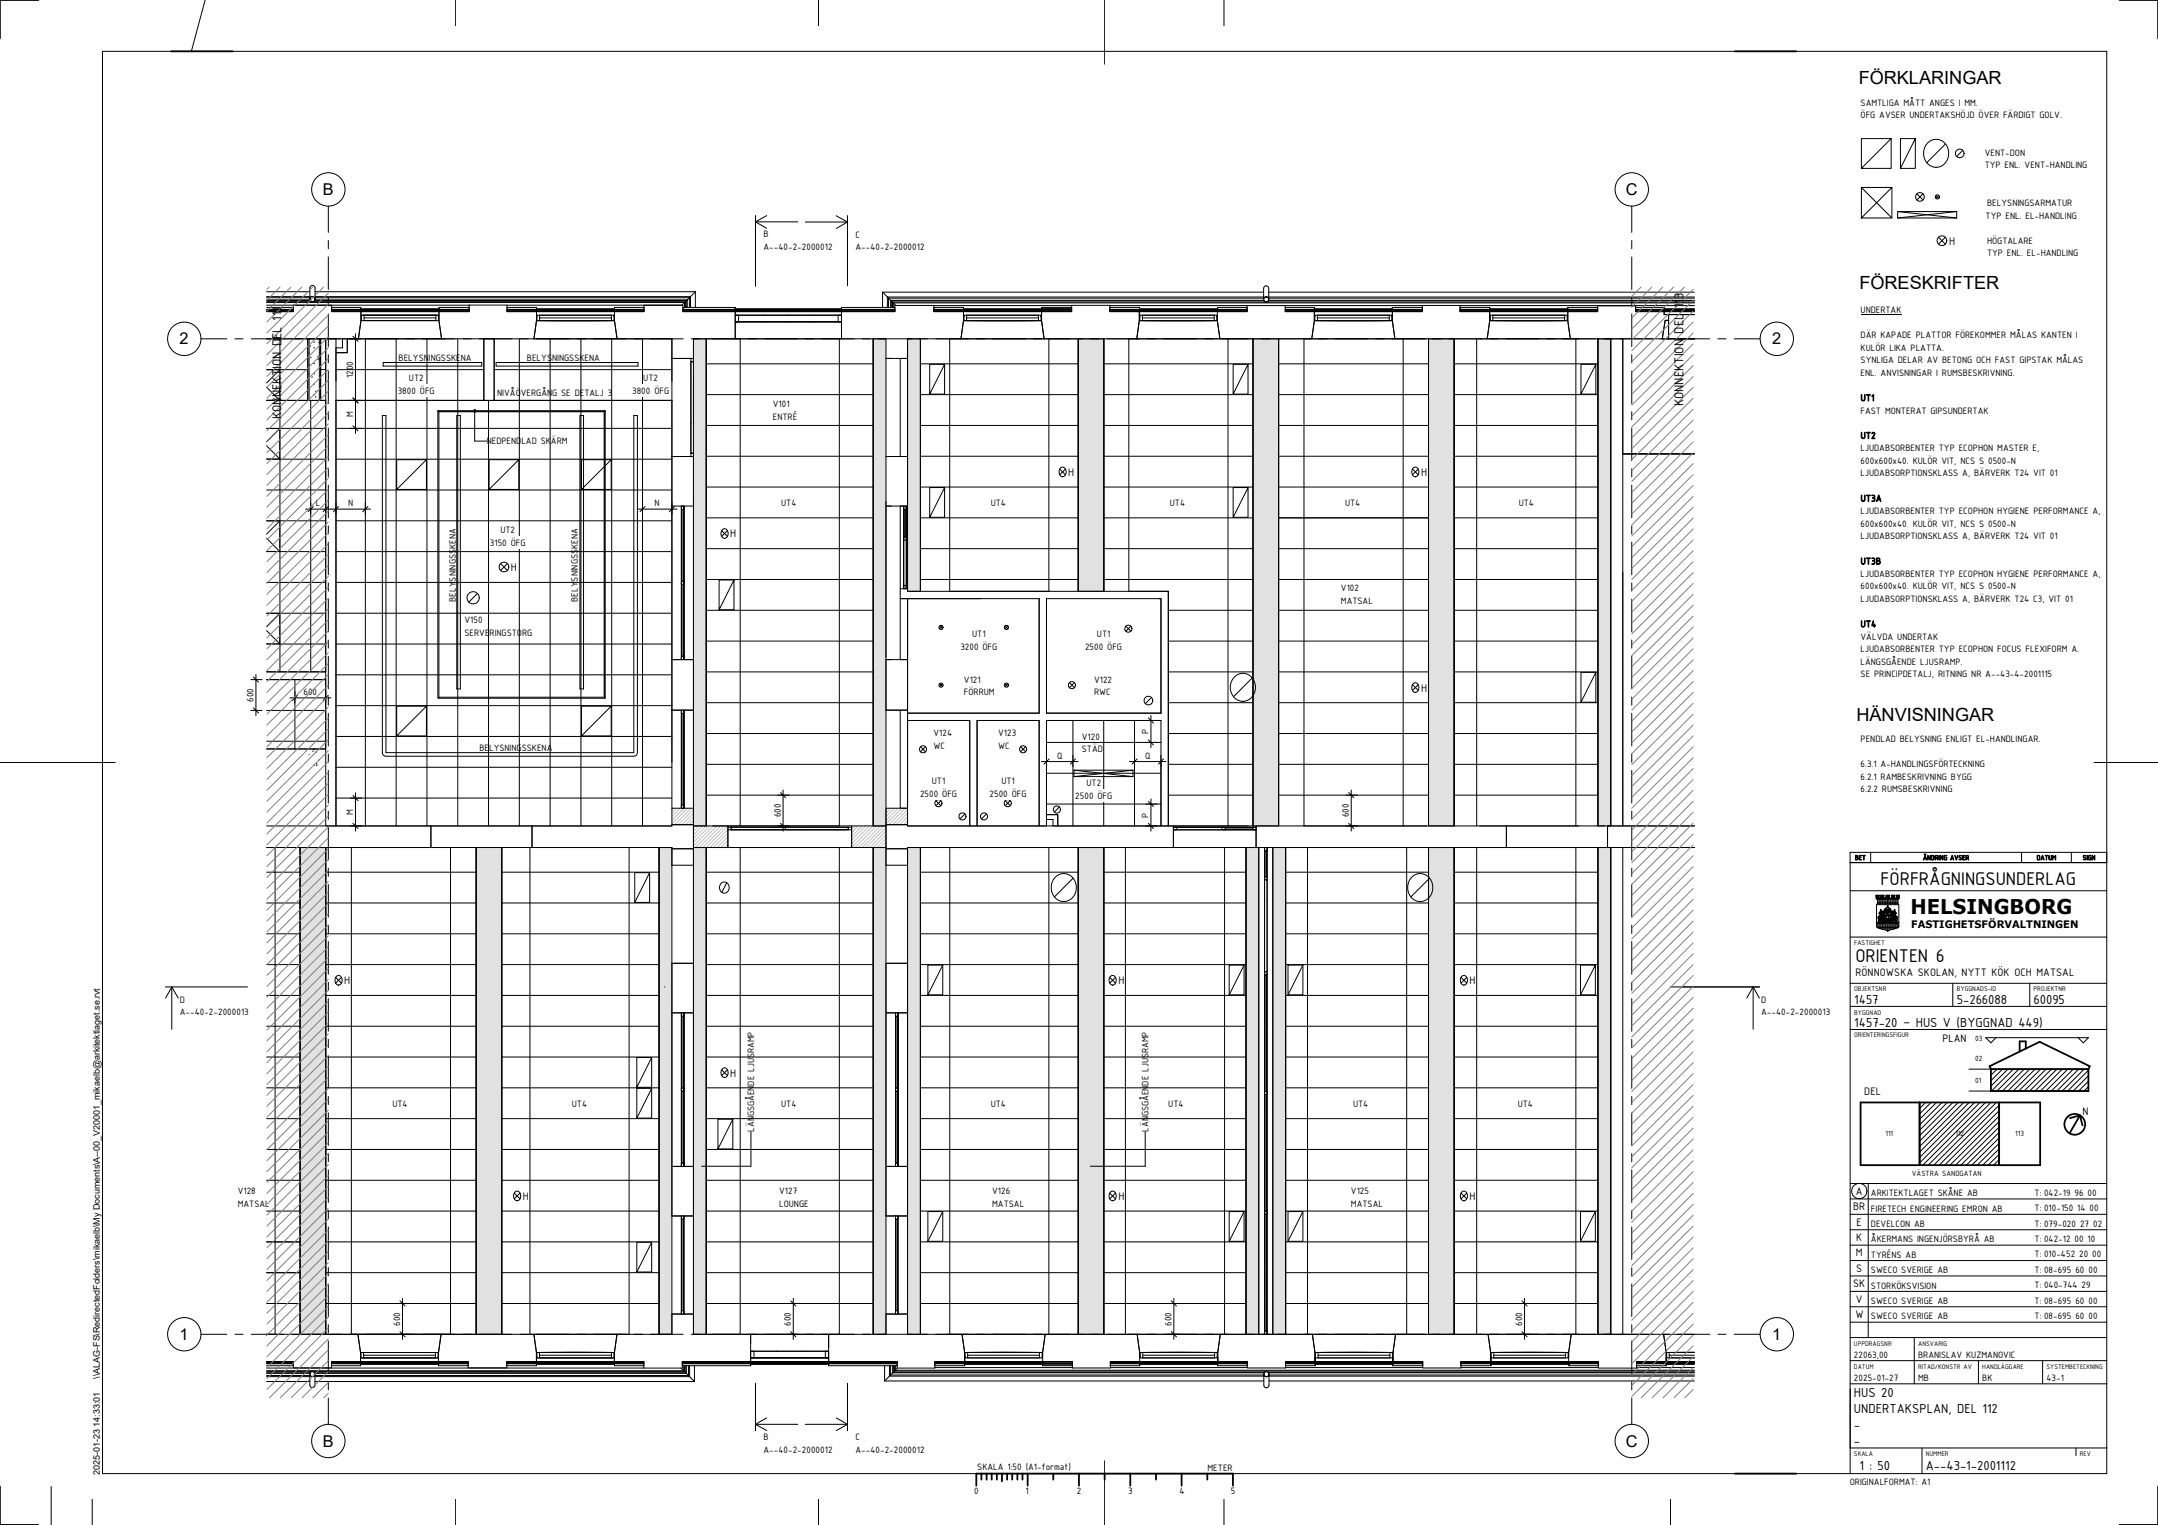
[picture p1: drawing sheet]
<svg xmlns="http://www.w3.org/2000/svg" width="841mm" height="594mm" viewBox="0 0 841 594" stroke-linecap="round" stroke-linejoin="round" font-family="sans-serif">
<defs><g id="words">
<text font-size="7.9" x="744.6" y="355.9">HELSINGBORG</text>
<g font-size="7.7">
<text x="732.9" y="344.6">FÖRFRÅGNINGSUNDERLAG</text>
<text x="723.1" y="374.8">ORIENTEN 6</text>
</g>
<g font-size="7.1">
<text x="724.4" y="32.6">FÖRKLARINGAR</text>
<text x="724.7" y="112.7">FÖRESKRIFTER</text>
<text x="723.5" y="280.8">HÄNVISNINGAR</text>
</g>
<g font-size="6.3">
<text x="125.8" y="76">B</text>
<text x="633.6" y="76">C</text>
<text x="70" y="134.2">2</text>
<text x="690.6" y="134.2">2</text>
<text x="70" y="522">1</text>
<text x="690.6" y="522">1</text>
<text x="125.8" y="563.5">B</text>
<text x="633.6" y="563.5">C</text>
</g>
<g font-size="5.5">
<text x="656.1" y="158.3" transform="rotate(-90 656.1 158.3)">KONNEKTION DEL 113</text>
<text x="109.7" y="163.3" transform="rotate(-90 109.7 163.3)">KONNEKTION DEL 111</text>
<text x="722.6" y="391">1457</text>
<text x="762.6" y="391">5-266088</text>
<text x="792.5" y="391">60095</text>
<text x="722.6" y="400">1457-20 – HUS V (BYGGNAD 449)</text>
<text x="722.5" y="544.2">HUS 20</text>
<text x="722.5" y="550.3">UNDERTAKSPLAN, DEL 112</text>
<text x="722.5" y="556.6">-</text>
<text x="722.5" y="562.9">-</text>
<text x="724.6" y="572.6">1 : 50</text>
<text x="750.5" y="572.6">A--43-1-2001112</text>
</g>
<g font-size="4.6">
<text x="759.6" y="95.4">H</text>
<text x="416.3" y="185.4">H</text>
<text x="553.8" y="185.4">H</text>
<text x="284.6" y="209.4">H</text>
<text x="199.1" y="222.4">H</text>
<text x="553.8" y="269.4">H</text>
<text x="134.2" y="383.4">H</text>
<text x="435.8" y="383.4">H</text>
<text x="572.8" y="383.4">H</text>
<text x="723.1" y="380.3">RÖNNOWSKA SKOLAN, NYTT KÖK OCH MATSAL</text>
<text x="757" y="406.1">PLAN</text>
<text x="284.6" y="419.4">H</text>
<text x="726.6" y="426.7">DEL</text>
<text x="811.6" y="434.4">N</text>
<text x="203.8" y="467.4">H</text>
<text x="435.8" y="467.4">H</text>
<text x="572.8" y="467.4">H</text>
<text x="723.2" y="465.4">A</text>
<text x="722.2" y="471.4">BR</text>
<text x="723.6" y="477.4">E</text>
<text x="723.3" y="483.4">K</text>
<text x="723.2" y="489.4">M</text>
<text x="723.3" y="495.4">S</text>
<text x="722.2" y="501.4">SK</text>
<text x="723.2" y="507.4">V</text>
<text x="723.1" y="513.4">W</text>
</g>
<text font-size="4" x="744.9" y="361.6">FASTIGHETSFÖRVALTNINGEN</text>
<g font-size="3.9">
<text x="725.1" y="41.1">SAMTLIGA MÅTT ANGES I MM.</text>
<text x="725.1" y="46">ÖFG AVSER UNDERTAKSHÖJD ÖVER FÄRDIGT GOLV.</text>
<text x="773.5" y="65.6">TYP ENL. VENT-HANDLING</text>
<text x="773.5" y="60.7">VENT-DON</text>
<text x="774.5" y="80.3">BELYSNINGSARMATUR</text>
<text x="773.8" y="85.2">TYP ENL. EL-HANDLING</text>
<text x="297.6" y="92.5">B</text>
<text x="333.4" y="92.6">C</text>
<text x="774.4" y="95">HÖGTALARE</text>
<text x="297.6" y="97.4">A--40-2-2000012</text>
<text x="333.4" y="97.5">A--40-2-2000012</text>
<text x="774.4" y="99.9">TYP ENL. EL-HANDLING</text>
<text x="725.1" y="121.9">UNDERTAK</text>
<text x="725.1" y="131.7">DÄR KAPADE PLATTOR FÖREKOMMER MÅLAS KANTEN I</text>
<text x="725.1" y="136.6">KULÖR LIKA PLATTA.</text>
<text x="155.4" y="140.7">BELYSNINGSSKENA</text>
<text x="205.4" y="140.7">BELYSNINGSSKENA</text>
<text x="725.1" y="141.5">SYNLIGA DELAR AV BETONG OCH FAST GIPSTAK MÅLAS</text>
<text x="137.6" y="147.3" transform="rotate(-90 137.6 147.3)">1200</text>
<text x="159.4" y="148.5">UT2</text>
<text x="250.7" y="148.5">UT2</text>
<text x="725.1" y="146.4">ENL. ANVISNINGAR I RUMSBESKRIVNING.</text>
<text x="155" y="153.4">3800 ÖFG</text>
<text x="193.8" y="154.4">NIVÅÖVERGÅNG SE DETALJ 3</text>
<text x="246.4" y="153.4">3800 ÖFG</text>
<text x="301.2" y="158.7">V101</text>
<text x="725.1" y="156.2">UT1</text>
<text x="725.1" y="161.1">FAST MONTERAT GIPSUNDERTAK</text>
<text x="137.6" y="162.6" transform="rotate(-90 137.6 162.6)">M</text>
<text x="301.2" y="163.6">ENTRÉ</text>
<text x="189.7" y="173">NEDPENDLAD SKÄRM</text>
<text x="725.1" y="170.9">UT2</text>
<text x="725.1" y="175.8">LJUDABSORBENTER TYP ECOPHON MASTER E,</text>
<text x="725.1" y="180.7">600x600x40. KULÖR VIT, NCS S 0500-N</text>
<text x="725.1" y="185.6">LJUDABSORPTIONSKLASS A, BÄRVERK T24 VIT 01</text>
<text x="123.1" y="197.3">L</text>
<text x="135.7" y="197.3">N</text>
<text x="255.1" y="197.3">N</text>
<text x="304.4" y="197.3">UT4</text>
<text x="386.1" y="197.3">UT4</text>
<text x="455.9" y="197.3">UT4</text>
<text x="524.2" y="197.3">UT4</text>
<text x="591.9" y="197.3">UT4</text>
<text x="725.1" y="195.4">UT3A</text>
<text x="725.1" y="200.3">LJUDABSORBENTER TYP ECOPHON HYGIENE PERFORMANCE A,</text>
<text x="195.1" y="207.6">UT2</text>
<text x="725.1" y="205.2">600x600x40. KULÖR VIT, NCS S 0500-N</text>
<text x="190.9" y="212.5">3150 ÖFG</text>
<text x="725.1" y="210.1">LJUDABSORPTIONSKLASS A, BÄRVERK T24 VIT 01</text>
<text x="725.1" y="219.9">UT3B</text>
<text x="725.1" y="224.7">LJUDABSORBENTER TYP ECOPHON HYGIENE PERFORMANCE A,</text>
<text x="522.6" y="230.4">V102</text>
<text x="725.1" y="229.6">600x600x40. KULÖR VIT, NCS S 0500-N</text>
<text x="177.6" y="234.4" transform="rotate(-90 177.6 234.4)">BELYSNINGSSKENA</text>
<text x="225.2" y="234.4" transform="rotate(-90 225.2 234.4)">BELYSNINGSSKENA</text>
<text x="522.6" y="235.3">MATSAL</text>
<text x="725.1" y="234.5">LJUDABSORPTIONSKLASS A, BÄRVERK T24 C3, VIT 01</text>
<text x="181" y="242.8">V150</text>
<text x="725.1" y="244.3">UT4</text>
<text x="181" y="247.7">SERVERINGSTORG</text>
<text x="378.9" y="248.3">UT1</text>
<text x="427.5" y="248.3">UT1</text>
<text x="725.1" y="249.2">VÄLVDA UNDERTAK</text>
<text x="374.3" y="253.2">3200 ÖFG</text>
<text x="422.9" y="253.2">2500 ÖFG</text>
<text x="725.1" y="254.1">LJUDABSORBENTER TYP ECOPHON FOCUS FLEXIFORM A.</text>
<text x="725.1" y="259">LÄNGSGÅENDE LJUSRAMP.</text>
<text x="725.1" y="263.9">SE PRINCIPDETALJ, RITNING NR A--43-4-2001115</text>
<text x="375.7" y="266">V121</text>
<text x="426.4" y="266">V122</text>
<text x="98.8" y="273.4" transform="rotate(-90 98.8 273.4)">600</text>
<text x="118.3" y="270.8">600</text>
<text x="375.7" y="270.9">FÖRRUM</text>
<text x="426.4" y="270.9">RWC</text>
<text x="363.8" y="286.7">V124</text>
<text x="389" y="286.7">V123</text>
<text x="447.6" y="286" transform="rotate(-90 447.6 286)">P</text>
<text x="186.8" y="292.4">BELYSNINGSSKENA</text>
<text x="363.8" y="291.6">WC</text>
<text x="389" y="291.6">WC</text>
<text x="421.6" y="288.2">V120</text>
<text x="421.6" y="293.1">STÄD</text>
<text x="725.1" y="289.1">PENDLAD BELYSNING ENLIGT EL-HANDLINGAR.</text>
<text x="412" y="295.6">Q</text>
<text x="446.3" y="295.6">Q</text>
<text x="725.1" y="298.8">6.3.1 A-HANDLINGSFÖRTECKNING</text>
<text x="363.2" y="305.4">UT1</text>
<text x="390.3" y="305.4">UT1</text>
<text x="725.1" y="303.7">6.2.1 RAMBESKRIVNING BYGG</text>
<text x="358.6" y="310.3">2500 ÖFG</text>
<text x="385.6" y="310.3">2500 ÖFG</text>
<text x="419.1" y="311.3">2500 ÖFG</text>
<text x="423.4" y="306.4">UT2</text>
<text x="725.1" y="308.6">6.2.2 RUMSBESKRIVNING</text>
<text x="137.6" y="317.5" transform="rotate(-90 137.6 317.5)">M</text>
<text x="304.2" y="318.4" transform="rotate(-90 304.2 318.4)">600</text>
<text x="447.6" y="318.5" transform="rotate(-90 447.6 318.5)">P</text>
<text x="525.7" y="318.4" transform="rotate(-90 525.7 318.4)">600</text>
<text x="70.1" y="390.5">D</text>
<text x="70.1" y="395.5">A--40-2-2000013</text>
<text x="686.4" y="390.5">D</text>
<text x="686.4" y="395.5">A--40-2-2000013</text>
<text x="152.9" y="431.3">UT4</text>
<text x="222.9" y="431.3">UT4</text>
<text x="304.4" y="431.3">UT4</text>
<text x="386.1" y="431.3">UT4</text>
<text x="455.3" y="431.3">UT4</text>
<text x="527.3" y="431.3">UT4</text>
<text x="591.5" y="431.3">UT4</text>
<text x="293.9" y="440.9" transform="rotate(-90 293.9 440.9)">LÄNGSGÅENDE LJUSRAMP</text>
<text x="447.6" y="440.9" transform="rotate(-90 447.6 440.9)">LÄNGSGÅENDE LJUSRAMP</text>
<text x="92.6" y="465.3">V128</text>
<text x="303.7" y="465.3">V127</text>
<text x="386.7" y="465.3">V126</text>
<text x="526.5" y="465.3">V125</text>
<text x="729.1" y="465.8">ARKITEKTLAGET SKÅNE AB</text>
<text x="792.9" y="465.8">T: 042-19 96 00</text>
<text x="92.6" y="470.2">MATSAL</text>
<text x="303.7" y="470.2">LOUNGE</text>
<text x="386.7" y="470.2">MATSAL</text>
<text x="526.5" y="470.2">MATSAL</text>
<text x="729.1" y="472">FIRETECH ENGINEERING EMRON AB</text>
<text x="792.9" y="471.8">T: 010-150 14 00</text>
<text x="729.1" y="478">DEVELCON AB</text>
<text x="792.9" y="477.8">T: 079-020 27 02</text>
<text x="729.1" y="484">ÅKERMANS INGENJÖRSBYRÅ AB</text>
<text x="792.9" y="483.8">T: 042-12 00 10</text>
<text x="729.1" y="490">TYRÉNS AB</text>
<text x="792.9" y="489.8">T: 010-452 20 00</text>
<text x="729.1" y="496">SWECO SVERIGE AB</text>
<text x="792.9" y="495.8">T: 08-695 60 00</text>
<text x="729.1" y="502">STORKÖKSVISION</text>
<text x="792.9" y="501.8">T: 040-744 29</text>
<text x="729.1" y="508">SWECO SVERIGE AB</text>
<text x="792.9" y="507.8">T: 08-695 60 00</text>
<text x="729.1" y="514">SWECO SVERIGE AB</text>
<text x="792.9" y="513.8">T: 08-695 60 00</text>
<text x="155.9" y="516.4" transform="rotate(-90 155.9 516.4)">600</text>
<text x="308.2" y="516.4" transform="rotate(-90 308.2 516.4)">600</text>
<text x="456.5" y="516.4" transform="rotate(-90 456.5 516.4)">600</text>
<text x="593.2" y="516.4" transform="rotate(-90 593.2 516.4)">600</text>
<text x="722.5" y="529.2">22063,00</text>
<text x="747.5" y="529.2">BRANISLAV KUZMANOVIC</text>
<text x="722.5" y="538.2">2025-01-27</text>
<text x="747.5" y="538.2">MB</text>
<text x="772.5" y="538.2">BK</text>
<text x="797.5" y="538.2">43-1</text>
<text x="297.6" y="560.9">B</text>
<text x="333.4" y="560.9">C</text>
<text x="297.6" y="565.8">A--40-2-2000012</text>
<text x="333.4" y="565.8">A--40-2-2000012</text>
<text x="380.9" y="572.6">SKALA 1:50 (A1-format)</text>
<text x="470.6" y="573">METER</text>
<text x="720.9" y="578.5">ORIGINALFORMAT: A1</text>
<text x="379.6" y="582.1">0</text>
<text x="399.6" y="582.1">1</text>
<text x="419.6" y="582.1">2</text>
<text x="439.6" y="582.1">3</text>
<text x="459.6" y="582.1">4</text>
<text x="479.6" y="582.1">5</text>
</g>
<g font-size="3.5">
<text x="38.9" y="537.1" transform="rotate(-90 38.9 537.1)">\\ALAG-FS\RedirectedFolders\mikaelb\My Documents\A--00_V20001_mikaelb@arkitektlaget.se.rvt</text>
<text x="38.9" y="574.5" transform="rotate(-90 38.9 574.5)">2025-01-23 14:33:01</text>
</g>
<g font-size="3.2">
<text x="769.8" y="405.6">03</text>
<text x="769.8" y="413.4">02</text>
<text x="769.8" y="422">01</text>
<text x="734.8" y="442.6">111</text>
<text x="762.1" y="442.6">112</text>
<text x="785.4" y="442.6">113</text>
<text x="745.1" y="458">VÄSTRA SANDGATAN</text>
</g>
<g font-size="2.8">
<text x="722.9" y="335">BET</text>
<text x="749.4" y="335">ÄNDRING AVSER</text>
<text x="793.7" y="335">DATUM</text>
<text x="811.7" y="335">SIGN</text>
<text x="722.6" y="368.1">FASTIGHET</text>
<text x="722.6" y="386.1">OBJEKTSNR</text>
<text x="762.6" y="386.1">BYGGNADS-ID</text>
<text x="792.5" y="386.1">PROJEKTNR</text>
<text x="722.6" y="395.3">BYGGNAD</text>
<text x="722.6" y="404.1">ORIENTERINGSFIGUR</text>
<text x="722.5" y="524.3">UPPDRAGSNR</text>
<text x="747.5" y="524.3">ANSVARIG</text>
<text x="722.5" y="533.3">DATUM</text>
<text x="747.5" y="533.3">RITAD/KONSTR AV</text>
<text x="772.5" y="533.3">HANDLÄGGARE</text>
<text x="797.5" y="533.3">SYSTEMBETECKNING</text>
<text x="722.5" y="567.3">SKALA</text>
<text x="750.5" y="567.3">NUMMER</text>
<text x="810.5" y="567.3">REV</text>
</g>
</g></defs>
<g fill="#e1e1e1">
<path d="M116.9 330.2h10.1v189.6h-10.1z"/>
<path d="M185.6 330.2h10v189.6h-10z"/>
<path d="M256.9 330.2h5v189.6h-5z"/>
<path d="M270.3 330.2h5v189.6h-5z"/>
<path d="M340.3 330.2h5v189.6h-5z"/>
<path d="M353.7 330.2h5v189.6h-5z"/>
<path d="M420.2 330.2h10v189.6h-10z"/>
<path d="M485.6 330.2h5v189.6h-5z"/>
<path d="M496 330.2h5v189.6h-5z"/>
<path d="M556.7 330.2h10v189.6h-10z"/>
<path d="M622.7 330.2h5v189.6h-5z"/>
<path d="M270.3 132h5v189.8h-5z"/>
<path d="M340.3 132h5v189.8h-5z"/>
<path d="M420.2 132h10v98.4h-10z"/>
<path d="M488.3 132h10v189.8h-10z"/>
<path d="M556.7 132h10v189.8h-10z"/>
<path d="M622.7 132h5v189.8h-5z"/>
<path d="M353.7 132h5v98.4h-5z"/>
</g>
<g fill="none" stroke="#000" stroke-width=".39">
<path d="M737 54v11.6h-11.6v-11.6h11.6l-11.6 11.6M746.4 54l-5.8 11.6h5.8v-11.6h-5.8v11.6M751.3 55.6a4.9 4.9 0 0 1 5.8-.6 4.9 4.9 0 0 1 2.3 5.4 4.9 4.9 0 0 1-4.8 4.8 4.9 4.9 0 0 1-4.9-4.8 5.8 5.8 0 0 1 1.6-4.8zM758.2 56.1l-7.3 7.3M764.9 58.6l-2.3 2.4M725.4 73l11.9 11.9M737.3 73l-11.9 11.9h11.9v-11.9h-11.9v11.9M747 75.5l2.4 2.4M749.4 75.5l-2.4 2.4M754.5 76.1l1.1 1.2M755.6 76.1l-1.1 1.2M313.8 86.5h16.5"/>
<path d="M325.9 84.1l4.4 2.4M330.3 84v27.3M330.3 86.5l-4.4 2.5M739.6 82.4h23M739.6 82.4v2.5M739.6 84.9h23M739.6 82.4l23 2.5M755.5 92.4l2.7 2.7M758.2 92.4l-2.7 2.7M762.6 82.4v2.5M762.6 82.4l-23 2.5M103.9 115.5h16.9"/>
<path d="M103.9 119.8h10.4v1h-10.4M103.9 117.9h162.9v1.9M103.9 113.6h16.9M103.9 117.1h17.1M103.9 117.5h163.2l.7-.7v3M103.9 118.9h78.9M103.9 116.8h17M103.9 116h16.9M120.8 116.5v-4.3a1.01 1.01 0 0 1 1-1 1.01 1.01 0 0 1 1 1v4.3M120.8 116.3l.5 1.1M120.9 116h.1M121 115.9l-.2 .4"/>
<path d="M121.3 115.6l-.3 .2M121.4 117.4h.8M121.5 115.5h.1M121.8 115.5l.4 .1M121.8 115.5l-.4 .1M122 115.5h.1M122.2 115.6l.3 .2M122.6 115.9l.1 .4M122.6 117.1h145v2.7M122.6 116h.1M122.7 116.8h145.1l.9-.8v3.8M122.8 116.3l-.1 .7-.5 .4"/>
<path d="M122.8 116h145.9l.4-.5v4.3M122.8 113.6h148.2M140.6 119.8h-11.4v1M140.6 119.8v1.6zM171.2 119.8v1.6zM171.2 119.8h11.6v1h-11.6M182.8 118.9h14.8v2.5M182.8 118.9v2.5h-11.7M197.6 118.9h68.1l1.4-1.4v2.3M209.1 119.8h-11.5v1M209.1 119.8v1.6zM239.5 119.8v1.6z"/>
<path d="M239.5 119.8h11.5v1h-11.5M271 113.6v6.2M271 113.6l-1.9 1.9h-146.3M286.5 119.8h-20.3v1M286.5 119.8v1.6zM328 119.8v1.6zM328 119.8h20.7v1h-20.7M344 113.8h148.5M344 113.8v6M344 113.8l1.8 1.9M345.8 115.7l.5 .4M345.8 115.7h146.7"/>
<path d="M345.8 115.7v4.1M346.3 116.1h146.2M346.3 116.1l.8 .9M346.3 116.1v3.7M347.1 117l.7 .7M347.1 117h145.4M347.1 117v2.8M347.8 117.7l1.3 1.3M347.8 117.7h312.6M347.8 117.7v2.1M363.9 119h53.7M375.5 119.8h-11.6v1"/>
<path d="M375.5 119.8v1.6zM405.9 119.8v1.6zM405.9 119.8h11.7v1h-11.7M432.5 119h53.5M444.1 119.8v1.6zM444.1 119.8h-11.6v1h11.6M474.5 119.8v1.6zM474.5 119.8h11.5v1h-11.5M486 119h14.9v2.4M486 119v2.4h-11.6M492.5 112.4v4.2M492.5 112.4a.99 .99 0 0 1 1-1 .99 .99 0 0 1 1 1v4.2"/>
<path d="M492.5 116.9l.2 .3h-145.4v2.6M492.6 116.1h.1M492.7 116.1l-.2 .7M492.7 117.3l.3 .2M493 115.8l-.3 .2M493.1 117.6h.7M493.1 115.7h.1M493.5 115.7l.7 .3 .2 .8M493.5 115.7h-.4M493.7 115.7h.1M494.2 117.3l-.3 .2M494.3 116.1h.1"/>
<path d="M494.4 117h166M494.4 116.9l-.1 .3h166.1M494.5 116.1h165.9M494.5 113.8h165.9M494.5 115.7h165.9M500.9 119h53.4M512.2 119.8v1.6v-.6M512.2 119.8v1M512.2 119.8h-11.3v1M542.6 119.8v1.6zM542.6 119.8h11.7v1h-11.7M569 119h91.4"/>
<path d="M580.6 119.8h-11.6v1M580.6 119.8v1.6zM611 119.8v1.6zM611 119.8h11.6v1h-11.6M648.6 119.8h-11.2v1M648.6 119.8v1.6zM660.4 118h-312.3v1.8M103.9 121.4h10.4v-2.5h14.9v2.5M103.9 120.5h10.4M109.1 132v129.7M120 132v24M120.5 137.5h.1"/>
<path d="M120.8 134.6l.2 .3M121.1 139.1l.2 .3M122.3 135.5h.3M122.5 133.2l-.1 .2M123.9 139.8l.1 .3M124 138.7l-.2 .3M124.3 139.5h.2M124.3 133.4h.2M126.9 132h4v189.8h-4zM126.9 132v16.5M129.2 121.4h11.4a31.5 31.5 0 0 1-.9 10.6M129.2 120.5h53.6"/>
<path d="M129.2 120.8h11.4M129.2 120.8v.6M133.5 132h1.8v5.4h-4.4v-1.9h2.6zM139.7 132h-35.8h16.1v24h-16.1M139.7 132h32.3M140.6 121.1h30.6M140.6 120.6h30.6M140.6 120.3h30.6M140.7 122.8h30.4M141.2 121.4h29M141.9 122.8h-1v2.1h1M141.9 124.9h28"/>
<path d="M141.9 123.8h28M141.9 122.8v2.1M141.9 122.8h28M142.4 132v189.8M154.4 132v189.8M166.4 132v189.8M169.9 122.8h1v2.1h-1M169.9 122.8v2.1M171.1 121.4v3.5l1 7.1h36M171.1 121.4h-30.4v3.5l-1 7.1M171.1 121.4v3.5l1 7.1M172 132h.1"/>
<path d="M173.5 132h-38.2v5.4h-4.4v11.1M178.4 132v28M188.6 132v24h-57.7h131M192.6 132h-4v24M192.6 132v24M192.6 132v24h69.3M197.6 121.4h11.5v3.5l-1 7.1M197.6 120.5h53.4M197.6 121.4h11.5M197.6 120.8h11.5M197.6 120.8v.6M202.4 132v28"/>
<path d="M208.2 132h53.7M209.1 123.1v1.8M209.1 124.9h30.4M209.1 123.1h.2M209.1 121.1h30.4M209.1 120.6h30.4M209.1 124.9l-1 7.1M209.1 120.3h30.4M209.5 121.4h29.2M210.3 122.8h-1v2.1h1M210.3 124.9h28M210.3 123.8h28"/>
<path d="M210.3 122.8v2.1M210.3 122.8h28M214.4 132v28M226.4 132v28M238.3 122.8h1v2.1h-1M238.3 122.8v2.1M238.4 132v189.8M239.3 123.1h.1M239.5 121.4h-30.4v1.7M239.5 121.4v3.5M239.5 121.4h11.5M239.5 124.9l1 7.1h-32.4"/>
<path d="M250.4 132v189.8M251 121.4h-11.5v3.5l1 7.1h21.4M251 121.4v-2.5h15.2v2.5M261.9 132v182.9M266.2 120.8v.6M266.2 121.4h20.3v10.6M266.2 120.8h20.3M266.2 120.5h82.5M266.2 121.4h20.3M269.3 139.6h1v1.3h-1zM270.3 132h5v189.8h-5zM270.3 139.6h-8.4"/>
<path d="M270.7 132h15.8M275.3 132v189.8v-189.8M277.8 132h49.3v189.8h-49.3M286.5 121.4h.6M286.5 121.4v1.4h41.5v-1.4M286.5 125.4v6.6M286.5 122.8h1.3v2.6h-1.3zM286.5 120.3h41.5M286.5 120.6h41.5M286.5 121.1h41.5M287.1 121.4h40.6M288.5 132v189.8"/>
<path d="M297.5 125.4h-11h11M307.3 125.4h-9.8h9.8M316.9 125.4h-9.6h9.6M326.6 122.8h1.4v2.6h-1.4zM327.7 121.4h.3M328 121.4h20.7M328 125.4v6.6h-41.5M328 125.4h-11.1h11.1M340.3 132h5v189.8h-5zM340.3 132v189.8M348.7 121.4h-20.7v10.6h17.1M348.7 121.4v-2.4h15.2v2.4"/>
<path d="M350.8 139.6h2.9v38.2h-2.9zM353.7 132h20.8M353.7 132v7.6h-8.4h2M353.7 132h5v98.4h-5zM358.7 132v98.4v-98.4M363.9 120.5l42 .1M363.9 121.4h11.6M363.9 120.8h11.6M363.9 120.8v.6M363.9 121.4h11.6v3.5l-1 7.1M370.1 132v98.4M370.4 132h38.7"/>
<path d="M374.5 132h32.4M375.5 123.2h.2M375.5 124.9l-1 7.1M375.5 121.4v3.5M375.5 121.4h30.4M375.5 120.3h30.4M375.5 121.1h30.4M376.4 121.4h28.9M376.7 122.8h-1v2.1h1M376.7 122.8v2.1M376.7 124.9h28M376.7 123.8h28"/>
<path d="M376.7 122.8h28M404.7 122.8h1v2.1h-1M404.7 122.8v2.1M405.7 123.2h.2h-.2M405.9 120.1h11.7M405.9 121.4h11.7M405.9 121.4v3.5M405.9 124.9h-30.4M405.9 124.9l1 7.1M406.9 132h36.1M408.8 132v98.4M417.6 120.6h-42.1"/>
<path d="M417.6 121.4h-11.7v3.5l1 7.1M417.6 121.4v-2.4h14.9v2.4M420.2 132v98.4M430.2 132v98.4M432.5 121.4h41.9M432.5 120.5h53.5M432.5 121.4h11.5v3.5l-1 7.1M444 124.9l-1 7.1M444 124.9h30.4M444 121.4v3.5M444 122.8h.1M444.1 123.2v-1.8v1.8"/>
<path d="M444.1 123.2h.1M444.1 120.3h30.4M444.1 121.1h30.4zM444.1 120.6h30.4M444.6 121.4h29M445.2 122.8h-1v2.1h1M445.2 124.9h28M445.2 123.8h28M445.2 122.8v2.1M445.2 122.8h28M473.2 122.8h1v2.1h-1M473.2 122.8v2.1"/>
<path d="M474.2 123.2h.2h-.2M474.4 124.9l1 7.1h-32.4M474.4 121.4v3.5l1 7.1h35.8M474.4 123.2v1.7M478.6 132v189.8h-23.3v-91.4M478.6 132h7.9M478.6 132h-38.7v98.4h15.4M488.3 132h10v189.8h-10zM488.3 132v189.8h-134.6v-41.1M498.3 132v189.8M500.9 120.8h11.3M500.9 121.4h11.3v3.5l-1 7.1"/>
<path d="M500.9 121.4h11.3M500.9 120.8v.6M512.2 121.4h30.4M512.2 124.9l-1 7.1M512.2 121.4v3.5M512.2 123.3h.2M512.2 124.9h30.4M512.2 120.3h30.4M512.2 121.1h30.4M512.2 120.6h30.4M512.5 121.4h29.6M513.4 122.8h-1v2.1h1"/>
<path d="M513.4 124.9h28M513.4 123.8h28M513.4 122.8v2.1M513.4 122.8h28M541.4 122.8h1v2.1h-1M541.4 122.8v2.1M542.4 123.3h.1M542.6 124.9l1 7.1h-32.4M542.6 121.4v3.5M542.6 121.4h11.7M546.8 132v189.8M546.8 132h9.2"/>
<path d="M546.8 132h-38.6v189.8h38.6M554.3 121.4h-11.7v3.5l1 7.1h36M554.3 120.5h-53.4M556.7 132h10v189.8h-10zM556.7 132v189.8M566.7 132v189.8M569 121.4v-2.4h-14.7v2.4M569 121.4h11.6v3.5l-1 7.1M569 120.5h53.6M569 121.4h11.6M569 120.8h11.6M569 120.8v.6"/>
<path d="M575.5 132v189.8M576.7 132h38.6M580.6 121.4h30.4M580.6 124.9h30.4M580.6 120.3h30.4M580.6 123.1h.2M580.6 121.1h30.4M580.6 120.6h30.4M580.6 124.9l-1 7.1M580.6 121.4v3.5M581.4 121.4h29M581.8 122.8h-1v2.1h1"/>
<path d="M581.8 124.9h28M581.8 123.8h28M581.8 122.8v2.1M581.8 122.8h28M609.8 122.8h1v2.1h-1M609.8 122.8v2.1M610.8 123.1h.2h-.2M611 121.4v3.5M611 124.9l1 7.1h-32.4M611 121.4h11.6M614.2 132v189.8M622.6 121.4v-2.3h14.8v2.3"/>
<path d="M622.6 121.4h-11.6v3.5l1 7.1h35.8M622.7 132h5v189.8h-5zM622.7 132v189.8M626.4 132h1.3v189.8h-1.3M627.7 132h4.7v189.8h-4.7zM632.4 132v44.8h28M637.4 121.4h11.2v1.2M637.4 120.5l23 .1M637.4 121.4h11.2M637.4 120.8v.6M637.4 120.8h11.2M647.8 132h12.6z"/>
<path d="M648.6 121.4v1.2M648.6 122.6h11.8h-10.1v.3M648.6 121.1h11.8M648.6 120.6h11.8M648.6 122.6h1.7v.3M648.6 121.4h11.8h-11.3M648.6 120.3h11.8M650.3 122.9v9.1v-7.2h-1.4l-1.1 7.2M650.3 122.9v1.9h-1.4l-1.1 7.2M103.9 150.8l5.1 5.2M103.9 156h23M109 144l-5.1 5.2"/>
<path d="M120 144h-16.1h5.1v12h-5.1M120.5 142v.2M120.5 145.6h.1M120.5 151.7h.1M120.5 156v-24h4v24M121.1 156v105.7M121.7 146.8l-.2 .2M122.3 141.6h.3M122.3 153.8h.3M122.4 145.4l.2 .3M122.4 149.5l-.1 .3M122.9 154.5l.2 .3"/>
<path d="M123.2 152.3l-.2 .3M124.3 147.7h.2M124.3 155.8h.2M124.9 144h2M124.9 156v-24v24h2M126.9 156h-23h23v105.7h-23h23M130.9 144h57.7M149.3 141.2h38.4v1.4h-38.4zM170.6 160h65.3v.4h-65.3zM170.6 160h.4v111.6h64.5v-111.6h.4v112h-65.3zM190.4 156v4M192.6 144h69.3"/>
<path d="M193.3 141.2h55.3v1.4h-55.3zM261.9 156h-131v165.8h131M270.3 148.5v16.3M270.3 140.9h-1v35.7h1M275.3 153.7h65M275.3 141.7h65M358.7 153.7h61.5M358.7 141.7h61.5M368.1 141.9l-5.8 11.6h5.8v-11.6h-5.8v11.6M430.2 153.7h58.1M430.2 141.7h58.1M486.4 141.9l-5.8 11.6h5.8v-11.6h-5.8v11.6"/>
<path d="M498.3 153.7h58.4M498.3 141.7h58.4M566.7 153.7h56M566.7 141.7h56M621.9 141.9l-5.8 11.6h5.8v-11.6h-5.8v11.6M103.9 173.7l5.1 5.1M103.9 178.9h23M109 166.9l-5.1 5.1M126.9 166.9h-23h5.1v11.9h-5.1M130.9 178.9h39.7M130.9 166.9h39.7M149 161.9h1.4v131.3h96.6v-131.3h1.4v131.3a1.37 1.37 0 0 1-1.4 1.4h-96.6a1.37 1.37 0 0 1-1.4-1.4z"/>
<path d="M166.2 179.1v11.6h-11.6v-11.6h11.6l-11.6 11.6M171 178.9h64.5M171 166.9h64.5M178 161.9h1.4v106.5h-1.4zM178.4 160.4v111.2M190.4 160.4v111.2M202.2 179.1v11.6h-11.6v-11.6h11.6l-11.6 11.6M202.4 160.4v111.2M214.4 160.4v111.2M226 161.9h1.4v106.5h-1.4zM226.4 160.4v111.2M235.9 178.9h26"/>
<path d="M235.9 166.9h26M238.2 179.1v11.6h-11.6v-11.6h11.6l-11.6 11.6M261.9 177.8h7.4M269.3 176.6h1v1.2h-1zM270.3 177.8h-8.4v17.6M275.3 177.7h65M275.3 165.7h65M350.8 177.8h-5.5h8.4v19.3h-8.4h2M358.7 177.7h61.5M358.7 165.7h61.5M430.2 177.7h58.1M430.2 165.7h58.1"/>
<path d="M498.3 177.7h58.4M498.3 165.7h58.4M566.7 177.7h56M566.7 165.7h56M103.9 190.9h23M130.9 190.9h39.7M171 190.9h64.5M235.9 190.9h26M265.6 197.1v59.9h-3.7M265.6 197.1h1v1.3h-1zM265.8 198.4h.5v28h-.5zM266.6 197.1v30v-30"/>
<path d="M270.3 195.4v1.7h-8.4M275.3 189.7h65M345.3 195.3v60.7M352.2 197.1h1v1.3h-1zM352.4 198.4h.6v10.7h-.6zM353.2 197.1v12v-12M353.2 197.1h.5M358.7 189.7h61.5M368.1 189.9l-5.8 11.6h5.8v-11.6h-5.8v11.6M413 182.7l2.2 2.3M413.1 182.5a1.39 1.39 0 0 1 1.8-.3 1.39 1.39 0 0 1 .6 1.6 1.46 1.46 0 0 1-1.4 1.9 1.46 1.46 0 0 1-1.4-1.9zM415.2 182.7l-2.2 2.3"/>
<path d="M430.2 189.7h58.1M486.4 189.9l-5.8 11.6h5.8v-11.6h-5.8v11.6M498.3 189.7h58.4M550.5 182.7l2.2 2.3M550.6 182.5a1.39 1.39 0 0 1 1.7-.3 1.39 1.39 0 0 1 .7 1.6 1.46 1.46 0 0 1-1.4 1.9 1.46 1.46 0 0 1-1.4-1.9zM552.7 182.7l-2.2 2.3M566.7 189.7h56M103.9 202.9h5.1v11.9h-5.1M103.9 209.7l5.1 5.1M103.9 214.9h23M103.9 202.9h23M109 202.9l-5.1 5.1"/>
<path d="M130.9 214.9h39.7M130.9 202.9h39.7M171 214.9h64.5M171 202.9h64.5M195.1 219.5l2.7 2.7M197.8 219.5l-2.7 2.7M235.9 214.9h26M235.9 202.9h26M275.3 213.7h65M275.3 201.7h65M281.2 206.7l2.3 2.3M281.4 206.5a1.39 1.39 0 0 1 1.7-.3 1.39 1.39 0 0 1 .7 1.6 1.47 1.47 0 0 1-1.4 1.9 1.47 1.47 0 0 1-1.4-1.9z"/>
<path d="M283.5 206.7l-2.3 2.3M352.2 209.1v-12h-1.4v32.2M352.2 209.1h1v1.3h-1zM353.2 209.1v20.2M358.7 213.7h61.5M358.7 201.7h61.5M430.2 213.7h58.1M430.2 201.7h58.1M498.3 213.7h58.4M498.3 201.7h58.4M566.7 213.7h56M566.7 201.7h56"/>
<path d="M103.9 226.9h23M109 238.9l-5.1 5.2M126.9 238.9h-23h5.1v11.9h-5.1M130.9 238.9h39.7M130.9 226.9h39.7M171 238.9h64.5M171 226.9h64.5M186.1 231.2l-3.4 3.4M235.9 238.9h26M235.9 226.9h26M265.6 226.4h1v1.2h-1zM265.8 227.6h.5v28.1h-.5z"/>
<path d="M266.6 227.1v29.9v-29.9M275.3 237.7h65M275.3 225.7h65M286 225.9l-5.8 11.7h5.8v-11.7h-5.8v11.7M352.2 229.3v-20.2v20.2M352.2 228h1v1.3h-1zM358.7 225.7h61.5M370.4 230.4h38.7M382.1 233.2h-31.3v23.8h2.9M405 233.2v44.6h-51.3v-44.6v23.8M405 233.2v44.6h-51.3v2.9h24.2M407.8 233.2h44.7v44.6h-44.7z"/>
<path d="M430.2 225.7h58.1M451.7 233.2h.8v44.6M455.3 237.7h33M455.3 230.4v91.4h-2.8v-41.1h-44.7M455.3 230.4h-101.6v-1.1h-2.9v3.9h54.2M498.3 237.7h58.4M498.3 225.7h58.4M566.7 237.7h56M566.7 225.7h56M632.4 222.8v99h28h-33.9v8.4h33.9h-28M103.9 245.7l5.1 5.1M103.9 250.9h23"/>
<path d="M130.9 250.9h39.7M171 250.9h64.5M235.9 250.9h26M261.9 257h8.4v19.6h-8.4zM265.6 255.7h1v1.3h-1zM266.6 257h3.7M275.3 249.7h65M345.3 257h8.4M345.3 257h2M345.3 257v19.6M353.7 257v19.6h-8.4M366.1 243.8l1.2 1.2"/>
<path d="M367.3 243.8l-1.2 1.2M391.6 243.8l1.2 1.2M392.8 243.8l-1.2 1.2M438.8 243.9l1.9 2M440.7 243.9l-1.9 2M455.3 249.7h33M498.3 249.7h58.4M566.7 249.7h56M103.9 264.8h23v27h-23h23M103.9 276.8h23M114.9 264.8v27M130.9 274.9h131"/>
<path d="M130.9 262.9h39.7M166.2 275.1v11.6h-11.6v-11.6h11.6l-11.6 11.6M171 262.9h64.5M178.4 272v49.8M190.4 272v49.8M202.4 272v49.8M214.4 272v49.8M226.4 272v49.8M235.9 262.9h26M238.2 275.1v11.6h-11.6v-11.6h11.6l-11.6 11.6M261.9 276.6h3.7v38.3M265.6 276.6h1v1.4h-1z"/>
<path d="M265.8 278h.5v35.6h-.5zM266.6 276.6v13v-13M266.6 276.6h3.7M275.3 261.7h65M275.3 273.7h65M345.3 276.6h5.5M350.8 276.6h2.9v38.3h-2.9zM366.1 266.3l1.2 1.2M367.3 266.3l-1.2 1.2M391.6 266.3l1.2 1.2M392.8 266.3l-1.2 1.2M416.8 265.9l1.9 2"/>
<path d="M418.7 265.9l-1.9 2M448.8 271.7l-2.4 2.4M455.3 261.7h33M455.3 273.7h33M481.1 263.7a5 5 0 0 1 5.8-.6 5 5 0 0 1 2.4 5.3 4.9 4.9 0 0 1-4.9 4.8 4.9 4.9 0 0 1-4.9-4.8 5.9 5.9 0 0 1 1.6-4.7zM488 264.1l-7.3 7.3M498.3 261.7h58.4M498.3 273.7h58.4M550.5 266.7l2.2 2.3M550.6 266.5a1.4 1.4 0 0 1 1.7-.3 1.4 1.4 0 0 1 .7 1.6 1.46 1.46 0 0 1-1.4 1.9 1.46 1.46 0 0 1-1.4-1.9zM552.7 266.7l-2.2 2.3M566.7 261.7h56"/>
<path d="M566.7 273.7h56M621.9 261.9l-5.8 11.7h5.8v-11.7h-5.8v11.7M103.9 288.8h23M120.5 294h.1M122.1 292.5l-.2 .3M122.3 298h.3M122.3 292h.3M123 292.9l.2 .3M123.3 297.4l.2 .3M123.6 298l-.2 .3M124.3 296h.2M130.9 286.9h131"/>
<path d="M130.9 298.9h131M266.6 289.6v12.3v-12.3M275.3 297.8h65M275.3 285.7h65M358.7 290.9l2 2M360.7 290.9l-2 2M377.9 280.7v41.1h2.9v-41.1M377.9 280.7v41.1M380.8 280.7h24.2M380.8 280.7v41.1h24.2v-41.1M397.7 290.9l2 2M399.7 290.9l-2 2"/>
<path d="M405 280.7v41.1h2.8v-41.1M407.8 289.2h44.7M407.8 280.7v36.7h4.4v4.4M418.1 280.7v41.1M430.1 280.7v41.1M442.2 280.7v41.1M452.5 297v24.8M455.3 297.8h33M455.3 285.7h33M498.3 297.8h58.4M498.3 285.7h58.4M566.7 297.8h56"/>
<path d="M566.7 285.8h56M130.9 310.9h131M265.6 313.6h1v1.3h-1zM266.6 301.9v13v-13M275.3 309.8h65M353.7 314.9h-8.4v6.4M364.7 311.9l2 2M366.7 311.9l-2 2M376.1 317.1l-2 1.9M384.5 317.1l-2 1.9M391.8 311.9l1.9 2M393.7 311.9l-1.9 2"/>
<path d="M407.8 317.4h4.4v4.4h-1.8v-2.6h-2.6zM407.8 301.2h44.7M407.8 313.2h44.7M412.9 314.4l-2 2M418.5 302.5h23.1M418.5 300v2.5M418.5 300h23.1M418.5 300l23.1 2.5M441.6 300v2.5M441.6 300l-23.1 2.5M455.3 309.8h33M498.3 309.8h58.4"/>
<path d="M566.7 309.8h56M103.9 339.8h13M103.9 321.8h158M107.2 330.3v189.5M116.9 330.2h10.1v189.6h-10.1zM116.9 330.2v189.6M127 339.8h58.6M127 330.2v189.6h58.6v-189.6M136.9 330.3v189.5h38.7v-189.5M136.9 330.2h38.7M167.9 321.8v8.4M185.6 330.2h-81.7h3.3"/>
<path d="M185.6 330.2h10v189.6h-10zM195.6 339.8h61.3M206.5 330.3v189.5h38.7v-189.5M206.5 330.2h38.7M207.3 321.8v8.4M247.4 340h5.8v11.6h-5.8zM253.2 340l-5.8 11.6M256.9 330.2h5v189.6h-5zM256.9 330.2v189.6M261.9 330.6h8.4v6.5h-8.4zM261.9 321.3v-6.4h8.4v15.7h-8.4v-.4h-66.3v189.6M261.9 321.3v.5"/>
<path d="M261.9 321.3h8.4M270.3 321.8h13.4v8.4h-13.4zM270.3 330.2h5v189.6h-5zM275.3 339.8h65M275.3 330.2v189.6v-189.6M277.8 330.2h49.3v189.6h-49.3M283.7 322.3v-.5h48.2v.5M283.7 323.3v6.9M283.7 322.3h1.3v1h-1.3zM285 323.3v-1h45.6v1M288.5 330.2v189.6M301.7 323.3h-16.7h16.7"/>
<path d="M313.9 323.3h-12.2h12.2M326.3 323.3h-12.4h12.4M330.6 323.3h-4.3h4.3M330.6 322.3h1.3v1h-1.3zM331.9 323.3v6.9h-48.2M331.9 321.8h13.4v8.4h-13.4zM340.3 330.2h5v189.6h-5zM340.3 330.2v189.6M345.3 321.3h8.4M345.3 330.6h8.4v6.5h-8.4zM345.3 321.3v9.3h8.4v-.4M353.7 330.2h5v189.6h-5z"/>
<path d="M353.7 330.2h132.8M358.7 339.8h61.5M358.7 330.2v189.6v-189.6M358.7 330.2h49.1M370.1 330.2v189.6M408.8 330.2v189.6M420.2 330.2v189.6M430.2 330.2v189.6M430.2 339.8h55.4M438.6 330.2v189.6M439.9 330.2h38.7M457.3 322.3h1.3v1h-1.3z"/>
<path d="M457.3 322.3h20.2h-20.2M457.3 321.8v8.4M457.3 323.3h20.2M476.2 322.3h1.3v1h-1.3zM477.2 330.2v189.6M477.5 322.5h10.7v.5h-10.7zM485.6 330.2h5v189.6h-5zM485.6 330.2v189.6M488.2 322.3h1.3v1h-1.3zM489.5 323.3h-12h12M489.5 321.8v.5h-12M489.5 323.3v6.9"/>
<path d="M489.5 321.8h97.6v8.4h-97.6zM492.8 330.2h1v1.3h-1zM492.8 330.2h-2.2v189.6h2.2M493 331.5h.6v10.1h-.6zM496 330.2h5v189.6h-5zM496 330.2v189.6h-2.2v-140.6M496 330.2h-2.2v12M501 330.2v189.6v-189.6M501 339.8h55.7M501 330.2h55M509.6 330.2v189.6M546.8 321.8h9.2"/>
<path d="M548.2 330.2v189.6M556.7 330.2h10v189.6h-10zM556.7 330.2v189.6M566.7 330.2v189.6M566.7 339.8h56M575.5 330.2v189.6M576.5 330.2h38.6M576.7 321.8h38.6M587.1 330.2h38.5M614.2 330.2v189.6M622.7 330.2h5v189.6h-5zM622.7 330.2v189.6"/>
<path d="M625.6 321.8h-38.5v8.4M626.4 330.2h1.3v189.6h-1.3M626.5 321.8v8.4M627.7 330.2h4.7v189.6h-4.7zM103.9 351.8h13M127 351.8h58.6M195.6 351.8h61.3M275.3 351.8h65M280.9 344.3a2.07 2.07 0 0 1 3.1 .2 2.07 2.07 0 0 1-.6 3 2.07 2.07 0 0 1-2.7-.5 2.07 2.07 0 0 1 .2-2.7zM283.2 343.9l-1.9 3.7M358.7 351.8h61.5M411.3 341.7a5 5 0 0 1 5.8-.6 5 5 0 0 1 2.4 5.3 4.9 4.9 0 0 1-4.9 4.8 4.9 4.9 0 0 1-4.9-4.8 5.8 5.8 0 0 1 1.6-4.7z"/>
<path d="M418.2 342.1l-7.3 7.3M430.2 351.8h55.4M492.8 342.2v-12v12M492.8 341.6h1v1.2h-1zM492.8 342.8h1v35.8h-1M492.8 350.6v-7.8v7.8M501 351.8h55.7M550.2 341.7a5 5 0 0 1 5.8-.6 5 5 0 0 1 2.4 5.3 4.9 4.9 0 0 1-4.9 4.8 4.9 4.9 0 0 1-4.9-4.8 5.8 5.8 0 0 1 1.6-4.7zM557.1 342.1l-7.3 7.3M566.7 351.8h56M103.9 375.8h13M103.9 363.8h13"/>
<path d="M127 375.8h58.6M127 363.8h58.6M195.6 375.8h61.3M195.6 363.8h61.3M261.9 375.3h8.4v19.3h-8.4zM261.9 375.3h8.4M275.3 375.8h65M275.3 363.8h65M345.3 375.3h8.4v19.3h-8.4zM345.3 375.3h8.4M358.7 375.8h61.5M358.7 363.8h61.5"/>
<path d="M361.6 376h5.8v11.6h-5.8zM367.4 376l-5.8 11.6M430.2 375.8h55.4M430.2 363.8h55.4M479 376h5.8v11.6h-5.8zM484.8 376l-5.8 11.6M492.8 378.6h1v1.2h-1zM492.8 378.6v-28v28M493 379.8h.6v45.4h-.6zM501 375.8h55.7M501 363.8h55.7M502 376h5.8v11.6h-5.8z"/>
<path d="M507.8 376l-5.8 11.6M566.7 375.8h56M566.7 363.8h56M621.7 376l-5.8 11.6h5.8v-11.6h-5.8v11.6M64.4 384.5h32.1M67 384.5v16.5M67 384.5l2.4 4.3M67 384.5l-2.5 4.4M103.9 399.8h13M103.9 387.8h13M127 399.8h58.6M127 387.8h58.6"/>
<path d="M130.8 380.7l2.3 2.3M131 380.5a1.39 1.39 0 0 1 1.7-.3 1.39 1.39 0 0 1 .7 1.7 1.46 1.46 0 0 1-1.4 1.9 1.46 1.46 0 0 1-1.4-1.9zM133.1 380.7l-2.3 2.3M195.6 399.8h61.3M195.6 387.8h61.3M261.9 394.9v59.1M261.9 394.6h3.7v59.8h-3.7M265.6 394.6h1v1.3h-1zM265.8 395.9h.5v28h-.5zM266.6 394.6v29.9v-29.9M266.6 394.6h3.7M270.3 394.9v59.1"/>
<path d="M275.3 399.8h65M275.3 387.8h65M345.3 394.6h3.7v59.8h-3.7M345.3 394.9v59.1M349 394.6h1v1.3h-1zM349.2 395.9h.6v28h-.6zM350 394.6v29.9v-29.9M350 394.6h3.7M353.7 394.9v59.1M358.7 399.8h61.5M358.7 387.8h61.5M430.2 399.8h55.4"/>
<path d="M430.2 387.8h55.4M432.5 380.7l2.2 2.3M432.6 380.5a1.39 1.39 0 0 1 1.8-.3 1.39 1.39 0 0 1 .6 1.7 1.46 1.46 0 0 1-1.4 1.9 1.46 1.46 0 0 1-1.4-1.9zM434.7 380.7l-2.2 2.3M492.8 399.3v-12v12M492.8 387.3v-8.1v8.1M501 399.8h55.7M501 387.8h55.7M566.7 399.8h56M566.7 387.8h56M569.4 380.7l2.2 2.3M569.5 380.5a1.39 1.39 0 0 1 1.8-.3 1.39 1.39 0 0 1 .6 1.7 1.47 1.47 0 0 1-1.4 1.9 1.47 1.47 0 0 1-1.4-1.9z"/>
<path d="M571.6 380.7l-2.2 2.3M655.6 384.5h30.2M683.2 384.5v16.5M683.2 384.5l-2.5 4.3M683.2 384.5l2.5 4.4M103.9 411.8h13M127 411.8h58.6M195.6 411.8h61.3M254 412l-5.8 11.6h5.8v-11.6h-5.8v11.6M275.3 411.8h65M281.2 416.8l2.3 2.2M281.4 416.5a1.39 1.39 0 0 1 1.7-.3 1.39 1.39 0 0 1 .7 1.7 1.47 1.47 0 0 1-1.4 1.9 1.47 1.47 0 0 1-1.4-1.9z"/>
<path d="M283.5 416.8l-2.3 2.2M358.7 411.8h61.5M430.2 411.8h55.4M501 411.8h55.7M566.7 411.8h56M103.9 435.8h13M103.9 423.8h13M127 435.8h58.6M127 423.8h58.6M195.6 435.8h61.3M195.6 423.8h61.3M248.2 424h5.8v11.6h-5.8z"/>
<path d="M254 424l-5.8 11.6M265.6 423.9h1v1.2h-1zM265.8 425.1h.5v28h-.5zM266.6 424.5v29.9v-29.9M275.3 435.8h65M275.3 423.8h65M285.6 436l-5.8 11.6h5.8v-11.6h-5.8v11.6M349 423.9h1v1.2h-1zM349.2 425.1h.6v28h-.6zM350 424.5v29.9v-29.9M358.7 435.8h61.5M358.7 423.8h61.5"/>
<path d="M430.2 435.8h55.4M430.2 423.8h55.4M492.8 435.3v-9.5v9.5M492.8 425.8v-26.5v26.5M492.8 425.2h1v1.2h-1zM493 426.4h.6v45.4h-.6zM501 435.8h55.7M501 423.8h55.7M566.7 435.8h56M566.7 423.8h56M103.9 459.8h13M103.9 447.8h13"/>
<path d="M127 459.8h58.6M127 447.8h58.6M195.6 459.8h61.3M195.6 447.8h61.3M261.9 454.4h8.4v19.3h-8.4zM265.6 453.1h1v1.3h-1zM266.6 454.4h3.7M275.3 459.8h65M275.3 447.8h65M345.3 454.4h8.4v19.3h-8.4zM349 453.1h1v1.3h-1zM350 454.4h3.7"/>
<path d="M358.7 459.8h61.5M358.7 447.8h61.5M430.2 459.8h55.4M430.2 447.8h55.4M492.8 459.3v-24v24M501 459.8h55.7M501 447.8h55.7M566.7 459.8h56M566.7 447.8h56M103.9 471.8h13M127 471.8h58.6M195.6 471.8h61.3"/>
<path d="M200.4 464.8l2.3 2.2M200.6 464.5a1.39 1.39 0 0 1 1.7-.3 1.39 1.39 0 0 1 .6 1.7 1.46 1.46 0 0 1-1.4 1.9 1.46 1.46 0 0 1-1.3-1.9zM202.7 464.8l-2.3 2.2M261.9 473.7h3.7M265.6 473.7h1v1.3h-1zM265.8 475h.5v35.6h-.5zM270.3 473.7h-3.7v38.2h3.7M275.3 471.8h65M345.3 473.7h3.7M349 473.7h1v1.3h-1zM349.2 475h.6v35.6h-.6zM353.7 473.7h-3.7v38.2h3.7"/>
<path d="M358.7 471.8h61.5M361.6 472h5.8v11.6h-5.8zM367.4 472l-5.8 11.6M430.2 471.8h55.4M432.5 464.8l2.2 2.2M432.6 464.5a1.39 1.39 0 0 1 1.8-.3 1.39 1.39 0 0 1 .6 1.7 1.46 1.46 0 0 1-1.4 1.9 1.46 1.46 0 0 1-1.4-1.9zM434.7 464.8l-2.2 2.2M479 472h5.8v11.6h-5.8zM484.8 472l-5.8 11.6M492.8 472.4v-1.1v1.1M492.8 471.3v-12v12M492.8 471.8h1v1.2h-1z"/>
<path d="M493 473h.6v45.5h-.6zM501 471.8h55.7M502 472h5.8v11.6h-5.8zM507.8 472l-5.8 11.6M566.7 471.8h56M569.4 464.8l2.2 2.2M569.5 464.5a1.39 1.39 0 0 1 1.8-.3 1.39 1.39 0 0 1 .6 1.7 1.47 1.47 0 0 1-1.4 1.9 1.47 1.47 0 0 1-1.4-1.9zM571.6 464.8l-2.2 2.2M615.9 472h5.8v11.6h-5.8zM621.7 472l-5.8 11.6M103.9 495.8h13M103.9 483.8h13"/>
<path d="M127 495.8h58.6M127 483.8h58.6M195.6 495.8h61.3M195.6 483.8h61.3M248.2 483.9h5.8v11.6h-5.8zM254 483.9l-5.8 11.6M275.3 495.8h65M275.3 483.8h65M358.7 495.8h61.5M358.7 483.8h61.5M430.2 495.8h55.4M430.2 483.8h55.4"/>
<path d="M492.8 495.3v-22.9v22.9M501 495.8h55.7M501 483.8h55.7M566.7 495.8h56M566.7 483.8h56M103.9 519.8h35.6l1 7.1v3.5M103.9 507.8h13M103.9 519.8h3.3M103.9 519.8h.1M127 507.8h58.6M195.6 507.8h61.3M261.9 511.9h3.7"/>
<path d="M265.6 511.9v-38.2v38.2M265.6 510.6h1v1.3h-1zM275.3 507.8h65M345.3 511.9h3.7M349 511.9v-38.2v38.2M349 510.6h1v1.3h-1zM358.7 507.8h61.5M369.1 519.8h38.7M407.3 519.8l-1 7.1v3.5h11.6M407.3 519.8h35.9M407.3 519.8l-1 7.1M407.3 519.8h-32.4l1 7.1"/>
<path d="M430.2 507.8h55.4M439.9 519.8h38.7M443.2 519.8l1 7.1v3.5M443.2 519.8l1 7.1M443.2 519.8h32.4l-1 7.1M492.8 519.8v-12.5v12.5M492.8 518.5h1v1.3h-1zM492.8 507.3v-12v12M501 507.8h55.7M508.2 519.8h47.8M566.7 507.8h56M576.5 519.8h38.6"/>
<path d="M660.4 519.8h-12l1 7.1M103.9 530.4h10.4M103.9 531.2h10.4M103.9 530.9h10.4h-10.4M103.9 532.9h147M103.9 534.8h17M103.9 538.2h16.9M103.9 534h162.5M103.9 536.3h16.9M103.9 535.8h16.9M103.9 534.3h17.6M114.3 530.4v2.5h14.9v-2.5h11.3"/>
<path d="M114.3 530.4v1.6h-10.4M120.8 535.1l.1 .8M120.9 534.7l-.1 .3h-16.9M121 535.9l.8 .4M121.3 534.4l-.3 .2M121.3 534.4h.8M121.9 534.3h144.9M122.2 534.4l.3 .2M122.5 535.9l-.7 .4M122.6 534.7l.1 .3M122.6 534.8h144.7M122.7 535h144.8"/>
<path d="M122.7 535.1l-.1 .8M122.7 535.3v4.3a1 1 0 0 1-.9 1 1 1 0 0 1-1-1v-4.3M122.7 538.2h147.9M122.7 536.3h146.1M122.7 535.8h145.6M129.2 530.9v1.1h11.3M129.2 530.9h11.3h-11.3M129.2 531.2h53.2M140.5 530.4v-3.5l-1-7.1h32.4l-1 7.1v3.5M140.5 529h30.4M140.5 531.5h30.4M140.5 530.4h30.4"/>
<path d="M140.5 530.7h30.4M140.5 531.1h30.4M140.5 530.4v1.6zM141.7 526.9h-1v2.1h1M141.7 526.9h28M141.7 527.9h28M141.7 526.9v2.1M141.7 529h28M169.7 526.9h1v2.1h-1M169.7 526.9v2.1M170 530.4h-28.7M170.9 530.4v1.6z"/>
<path d="M170.9 530.9h11.5h-11.5M170.9 530.4h11.5M182.4 530.4h-11.5v-3.5l1-7.1h36.2l1 7.1v3.5M182.4 530.4v2.5h15.1v-2.5h11.6M182.4 530.4v1.6h-11.5M197.5 530.9h11.6h-11.6M197.5 531.2h53.4M197.5 530.9v1.1h11.6M209.1 529h30.4M209.1 530.7h30.4M209.1 531.1h30.4M209.1 531.5h30.4"/>
<path d="M209.1 530.4h30.4M209.1 530.4v1.6zM210.1 530.4h28.7M210.2 526.9h-.9v2.1h.9M210.2 526.9v2.1M210.2 526.9h28.1M210.2 529h28.1M210.2 527.9h28.1M238.3 526.9h1v2.1h-1M238.3 526.9v2.1M239.5 526.9h-30.4v3.5M239.5 526.9v3.5"/>
<path d="M239.5 526.9l1-7.1h-32.4l1 7.1M239.5 530.4v1.6zM239.5 530.9h11.4h-11.4M239.5 530.4h11.4M250.9 530.4v2.6h15v-2.6h26.6M250.9 530.4v1.6h-11.4M265.4 533l1 1M265.9 531.2h83.7M265.9 530.9v1.1h26.6M265.9 530.9h26.6h-26.6M266.4 534l.4 .3M266.4 532v2"/>
<path d="M266.8 534.3l.5 .5M266.8 532v2.3M267.3 532v2.8M267.3 534.8l.2 .2M267.5 535l.8 .8M267.5 532v3M268.3 535.8l.5 .5M268.3 532v3.8M268.8 536.3l1.8 1.9M268.8 532v4.3M270.6 532v6.2M292.5 530.7h30.4"/>
<path d="M292.5 531.1h30.4M292.5 531.5h30.4M292.5 530.4v-10.6h-22.2v-7.9h-8.4v7.9h-21.4l-1 7.1v3.5h11.4M292.5 523.3v-3.5h30.4v5M292.5 526.4h1.3v2.6h-1.3zM292.5 530.4h30.4M292.5 526.4h30.4M292.5 530.4v1.6zM292.5 529v1.4M293.5 530.4h28.8M302.7 529h-10.2h10.2M312.8 529h-10.1h10.1"/>
<path d="M321.6 526.4h1.3v2.6h-1.3zM322.9 529h-10.1h10.1M322.9 530.4v1.6zM322.9 530.9h26.7h-26.7M322.9 530.4h26.7M322.9 529v1.4M330.3 538.9v18.5M344.7 538h147.8M344.7 532v6M346.6 536.1l-1.9 1.9M346.6 536.1h145.9M346.6 532v4.1"/>
<path d="M347.1 535.6l-.5 .5M347.1 535.6h145.5M347.1 532v3.6M347.9 534.8h144.8M347.9 534.8l-.8 .8M347.9 532v2.8M348.1 532v2.6h144.8M348.6 534.1h311.8M348.6 532v2.1M348.6 534.1l-.7 .7M349 532v1.8h311.4M349.6 530.4v2.6h14.7v-2.6h11.6"/>
<path d="M349.6 530.4v1.6h-26.7M349.8 533l-1.2 1.1M364.3 532.7h53.6M364.3 530.9v1.1h11.6M364.3 530.9h11.6h-11.6M375.9 529h.1M375.9 528.8v1.6M375.9 530.4v-3.5l-1-7.1h-21.2v-7.9h-8.4v7.9h-22.4v10.6h26.7M375.9 530.7h30.5zM375.9 531.1h30.5M375.9 530.4h42M375.9 530.4v1.6z"/>
<path d="M375.9 531.5h30.5M376.1 528.8h.1M377.1 526.9h-1v2.1h1M377.1 526.9h28M377.1 529h28M377.1 526.9v2.1M377.1 527.9h28M377.2 530.4h28.8M405.1 526.9h1v2.1h-1M405.1 526.9v2.1M406.3 526.9h-30.4v3.5M406.3 526.9l-.2 1.9"/>
<path d="M406.4 530.9h11.5v1.1h-11.5M406.4 530.4v1.6zM406.4 531.6h11.5M417.9 530.4v2.5h14.8v-2.5h11.5M417.9 531.2h-53.6M432.7 530.9v1.1M432.7 532h11.5M432.7 530.9h11.5h-11.5M432.7 532.7h53.4M432.7 531.2h53.4M444.2 526.9h30.4M444.2 526.9v1.7v-1.7"/>
<path d="M444.2 526.8v.1M444.2 531.1h30.4M444.2 530.7h30.4zM444.2 530.4h30.4M444.2 530.4v1.6zM444.2 531.5h30.4M444.4 528.6h-.2h.2M445.1 530.4h28.8M445.4 526.9h-1v2.1h1M445.4 526.9h28M445.4 529h28M445.4 526.9v2.1"/>
<path d="M445.4 527.9h28M473.4 526.9h1v2.1h-1M473.4 526.9v2.1M474.4 528.6h.2M474.6 529h.1M474.6 530.4h11.5M474.6 530.4v-1.8v1.8M474.6 530.4v1.6zM474.6 530.9h11.5h-11.5M474.6 526.9v3.5M486.1 530.4v2.5h14.9v-2.5h11.6M486.1 530.4h-11.5v-3.5l1-7.1h35.9l1 7.1v3.5"/>
<path d="M486.1 530.4v1.6h-11.5M492.6 535.6l.2 .3M492.8 536l.3 .2M492.9 536.1h.1M493.1 534.4l-.4 .4-.1 .7M493.2 536.2l.3 .1M493.2 534.4h.6l.5 .3M493.9 536.2l-.4 .1M494.2 536.1h.1M494.2 534.6h166.2M494.3 536l-.3 .2M494.3 534.7l.2 .8"/>
<path d="M494.4 534.8h166M494.5 535.6h165.9M494.5 535.6l-.2 .3M494.6 535.3v4.3a1.01 1.01 0 0 1-1 1 1.01 1.01 0 0 1-1.1-1v-4.3M494.6 538h165.8M494.6 536.1h165.8M501 531.2h53.5M501 530.9v1.1h11.6M501 530.9h11.6h-11.6M501 532.7h53.5M512.5 526.9v3.5M512.5 529h.1"/>
<path d="M512.5 526.9h30.4M512.5 530.4h30.3M512.6 530.7h30.2M512.6 531.1h30.2M512.6 528.7v1.7v-1.7M512.6 530.4v1.6zM512.6 531.5h30.2M512.7 528.7h.1M513.4 530.4h28.8M513.7 526.9h-1v2.1h1M513.7 526.9h28M513.7 529h28"/>
<path d="M513.7 526.9v2.1M513.7 527.9h28M541.7 526.9h1v2.1h-1M541.7 526.9v2.1M542.7 528.7h.1M542.8 530.4h11.7M542.8 530.4v1.6zM542.8 530.9h11.7h-11.7M542.8 529h.1M542.8 530.4v-1.7v1.7M542.9 526.9l1-7.1h-32.4l1 7.1M542.9 526.9v3.5"/>
<path d="M554.5 530.4h-11.6v-3.5l1-7.1h36l1 7.1v3.5M554.5 530.4v1.6h-11.7M569.4 530.9v1.1h11.7M569.4 530.9h11.7h-11.7M569.4 531.2h53.5M569.4 532.7h53.5M580.9 529h.2M581 530.4h41.9M581.1 530.7h30.4M581.1 531.1h30.4M581.1 530.4v1.6zM581.1 531.5h30.4"/>
<path d="M581.1 528.7v1.7h-11.7v2.5h-14.9v-2.5M581.1 528.7h.1M581.8 530.4h28.8M582.1 526.9h-1v2.1h1M582.1 526.9h28.1M582.1 529h28.1M582.1 526.9v2.1M582.1 527.9h28.1M610.2 526.9h.9v2.1h-.9M610.2 526.9v2.1M611.3 526.9l1.1-7.1h-32.5l1 7.1M611.3 526.9h-30.4v3.5"/>
<path d="M611.3 526.9l-.2 1.8M611.5 530.4v1.6zM611.5 530.9h11.4h-11.4M622.9 530.4v2.6h14.9v-2.6h11.6M622.9 530.4h-11.6v-3.5l1.1-7.1h36l1 7.1v3.5M622.9 530.4v1.6h-11.4M637.8 530.9v1.1h11.6M637.8 530.9h11.6h-11.6M637.8 532.7h22.6M649.4 529h.1M649.4 530.7h11zM649.4 531.1h11"/>
<path d="M649.4 531.5h11M649.4 530.4v1.6zM649.4 528.8v1.6M649.5 528.8h.1M649.9 530.4h10.5h-11M650.5 526.9h9.9M650.5 527.9h9.9M650.5 526.9h-1v2.1h1M650.5 529h9.9M650.5 526.9v2.1M660.4 531.2h-22.6M660.4 526.8l-11 .1v3.5"/>
<path d="M313.8 554.9h16.5M325.9 552.4l4.4 2.5M330.3 554.9l-4.4 2.4"/>
<circle cx="763.7" cy="59.8" r="1.7"/>
<circle cx="128" cy="73.8" r="6.5"/>
<circle cx="748.2" cy="76.7" r="1.7"/>
<circle cx="755" cy="76.7" r=".82"/>
<circle cx="756.8" cy="93.8" r="1.9"/>
<circle cx="121.8" cy="116.5" r="1"/>
<circle cx="493.5" cy="116.7" r="1"/>
<circle cx="184.4" cy="232.9" r="2.4"/>
<circle cx="196.4" cy="220.9" r="1.9"/>
<circle cx="366.7" cy="244.4" r=".82"/>
<circle cx="392.2" cy="244.4" r=".82"/>
<circle cx="439.8" cy="244.9" r="1.4"/>
<circle cx="366.7" cy="266.9" r=".82"/>
<circle cx="392.2" cy="266.9" r=".82"/>
<circle cx="417.7" cy="266.9" r="1.4"/>
<circle cx="447.6" cy="272.9" r="1.7"/>
<circle cx="359.7" cy="291.9" r="1.4"/>
<circle cx="398.7" cy="291.9" r="1.4"/>
<circle cx="365.7" cy="312.9" r="1.4"/>
<circle cx="375.1" cy="318.1" r="1.4"/>
<circle cx="383.5" cy="318.1" r="1.4"/>
<circle cx="392.7" cy="312.9" r="1.4"/>
<circle cx="411.9" cy="315.4" r="1.4"/>
<circle cx="724.6" cy="464" r="3"/>
<circle cx="121.7" cy="535.3" r="1"/>
<circle cx="493.5" cy="535.3" r="1"/>
</g>
<g fill="none" stroke="#c0c0c0" stroke-width=".39">
<path d="M262.3 314.9l-.4 .4M263.7 314.9l-1.8 1.8M265.1 314.9l-3.2 3.2M266.5 314.9l-4.6 4.6M267.9 314.9l-6 6M269.3 314.9l-6.4 6.4M270.3 315.4l-5.9 5.9M270.3 316.8l-4.5 4.5M270.3 318.2l-3.1 3.1M270.3 319.6l-1.7 1.7M345.7 314.9l-.4 .4M347.1 314.9l-1.8 1.8"/>
<path d="M348.6 314.9l-3.3 3.2M350 314.9l-4.7 4.6M351.4 314.9l-6.1 6.1M352.8 314.9l-6.4 6.4M353.7 315.4l-5.9 5.9M353.7 316.8l-4.5 4.5M353.7 318.2l-3.1 3.1M353.7 319.6l-1.7 1.7M270.3 321l-.3 .3M270.9 321.8l-.6 .6M272.4 321.8l-2.1 2M273.8 321.8l-3.5 3.5"/>
<path d="M275.2 321.8l-4.9 4.9M276.6 321.8l-6.3 6.3M278 321.8l-7.7 7.7M279.4 321.8l-8.4 8.4M280.8 321.8l-8.4 8.4M282.3 321.8l-8.4 8.4M283.7 321.8l-8.4 8.4M283.7 323.2l-7 7M283.7 324.6l-5.6 5.6M283.7 326l-4.2 4.2M283.7 327.4l-2.8 2.8M283.7 328.8l-1.4 1.4"/>
<path d="M333.2 321.8l-1.3 1.2M334.6 321.8l-2.7 2.7M336 321.8l-4.1 4.1M337.4 321.8l-5.5 5.5M338.8 321.8l-6.9 6.9M340.2 321.8l-8.3 8.3M341.7 321.8l-8.5 8.4M343.1 321.8l-8.4 8.4M344.5 321.8l-8.4 8.4M345.3 322.4l-7.8 7.8M345.3 323.8l-6.4 6.4M345.3 325.2l-5 5"/>
<path d="M345.3 326.6l-3.6 3.6M345.3 328l-2.1 2.2M345.3 329.4l-.7 .8M353.7 321l-.2 .3"/>
</g>
<path d="M125.8 70.2h4.2v7.1h-4.2z" fill="#fff"/>
<circle cx="128" cy="561.4" r="6.5" fill="none" stroke="#000" stroke-width=".39"/>
<path d="M125.8 557.8h4.2v7.1h-4.2z" fill="#fff"/>
<g fill="none" stroke="#000" stroke-width=".39">
<path d="M128 80.3v10.2M128 93.7v3.2M128 100.1v12.7M128 116v3.1M128 122.3v12.7M128 138.2v3.2M128 144.5v12.7M128 160.4v3.2M128 166.8v12.7M128 182.6v3.2M128 189v12.7M128 204.9v3.1"/>
<path d="M128 211.2v12.7M128 227.1v3.2M128 233.4v12.7M128 249.3v3.2M128 255.7v12.7M128 271.5v3.2M128 277.9v12.7M128 293.8v3.1M128 300.1v12.7M128 316v3.2M128 322.3v12.7M128 338.2v3.2"/>
<path d="M128 344.6v12.7M128 360.4v3.2M128 366.8v12.7M128 382.7v3.1M128 389v12.7M128 404.9v3.2M128 411.3v12.7M128 427.1v3.2M128 433.5v12.7M128 449.4v3.1M128 455.7v12.7M128 471.6v3.2"/>
<path d="M128 477.9v12.7M128 493.8v3.2M128 500.2v12.7M128 516v3.2M128 522.4v12.7M128 538.3v3.2M128 544.6v10.3"/>
<circle cx="635.9" cy="73.8" r="6.5"/>
</g>
<path d="M633.6 70.2h4.6v7.1h-4.6z" fill="#fff"/>
<circle cx="635.9" cy="561.4" r="6.5" fill="none" stroke="#000" stroke-width=".39"/>
<path d="M633.6 557.8h4.6v7.1h-4.6z" fill="#fff"/>
<g fill="none" stroke="#000" stroke-width=".39">
<path d="M635.9 80.3v10.2M635.9 93.7v3.2M635.9 100.1v12.7M635.9 116v3.1M635.9 122.3v12.7M635.9 138.2v3.2M635.9 144.5v12.7M635.9 160.4v3.2M635.9 166.8v12.7M635.9 182.6v3.2M635.9 189v12.7M635.9 204.9v3.1"/>
<path d="M635.9 211.2v12.7M635.9 227.1v3.2M635.9 233.4v12.7M635.9 249.3v3.2M635.9 255.7v12.7M635.9 271.5v3.2M635.9 277.9v12.7M635.9 293.8v3.1M635.9 300.1v12.7M635.9 316v3.2M635.9 322.3v12.7M635.9 338.2v3.2"/>
<path d="M635.9 344.6v12.7M635.9 360.4v3.2M635.9 366.8v12.7M635.9 382.7v3.1M635.9 389v12.7M635.9 404.9v3.2M635.9 411.3v12.7M635.9 427.1v3.2M635.9 433.5v12.7M635.9 449.4v3.1M635.9 455.7v12.7M635.9 471.6v3.2"/>
<path d="M635.9 477.9v12.7M635.9 493.8v3.2M635.9 500.2v12.7M635.9 516v3.2M635.9 522.4v12.7M635.9 538.3v3.2M635.9 544.6v10.3"/>
<circle cx="71.8" cy="132" r="6.5"/>
</g>
<path d="M70 128.5h3.5v7h-3.5z" fill="#fff"/>
<circle cx="692.5" cy="132" r="6.5" fill="none" stroke="#000" stroke-width=".39"/>
<path d="M690.6 128.5h3.6v7h-3.6z" fill="#fff"/>
<g fill="none" stroke="#000" stroke-width=".39">
<path d="M78.3 132h10.1M91.6 132h3.1M97.9 132h12.7M113.8 132h3.2M120.2 132h12.7M136 132h3.2M142.4 132h12.7M158.3 132h3.1M164.6 132h12.7M180.5 132h3.2M186.8 132h12.7M202.7 132h3.2"/>
<path d="M209.1 132h12.7M224.9 132h3.2M231.3 132h12.7M247.2 132h3.1M253.5 132h12.7M269.4 132h3.2M275.8 132h12.7M291.6 132h3.2M298 132h12.7M313.9 132h3.1M320.2 132h12.7M336.1 132h3.2"/>
<path d="M342.4 132h12.7M358.3 132h3.2M364.7 132h12.7M380.5 132h3.2M386.9 132h12.7M402.8 132h3.1M409.1 132h12.7M425 132h3.2M431.4 132h12.7M447.2 132h3.2M453.6 132h12.7M469.5 132h3.1"/>
<path d="M475.8 132h12.7M491.7 132h3.2M498 132h12.7M513.9 132h3.2M520.3 132h12.7M536.1 132h3.2M542.5 132h12.7M558.4 132h3.2M564.7 132h12.7M580.6 132h3.2M587 132h12.7M602.8 132h3.2"/>
<path d="M609.2 132h12.7M625.1 132h3.1M631.4 132h12.7M647.3 132h3.2M653.6 132h12.7M669.5 132h3.2M675.9 132h10"/>
<circle cx="71.8" cy="519.8" r="6.5"/>
</g>
<path d="M70 516.2h3.5v7.1h-3.5z" fill="#fff"/>
<circle cx="692.5" cy="519.8" r="6.5" fill="none" stroke="#000" stroke-width=".39"/>
<path d="M690.6 516.2h3.6v7.1h-3.6z" fill="#fff"/>
<g fill="none" stroke="#000" stroke-width=".39">
<path d="M78.3 519.8h10.1M91.6 519.8h3.1M97.9 519.8h12.7M113.8 519.8h3.2M120.2 519.8h12.7M136 519.8h3.2M142.4 519.8h12.7M158.3 519.8h3.1M164.6 519.8h12.7M180.5 519.8h3.2M186.8 519.8h12.7M202.7 519.8h3.2"/>
<path d="M209.1 519.8h12.7M224.9 519.8h3.2M231.3 519.8h12.7M247.2 519.8h3.1M253.5 519.8h12.7M269.4 519.8h3.2M275.8 519.8h12.7M291.6 519.8h3.2M298 519.8h12.7M313.9 519.8h3.1M320.2 519.8h12.7M336.1 519.8h3.2"/>
<path d="M342.4 519.8h12.7M358.3 519.8h3.2M364.7 519.8h12.7M380.5 519.8h3.2M386.9 519.8h12.7M402.8 519.8h3.1M409.1 519.8h12.7M425 519.8h3.2M431.4 519.8h12.7M447.2 519.8h3.2M453.6 519.8h12.7M469.5 519.8h3.1"/>
<path d="M475.8 519.8h12.7M491.7 519.8h3.2M498 519.8h12.7M513.9 519.8h3.2M520.3 519.8h12.7M536.1 519.8h3.2M542.5 519.8h12.7M558.4 519.8h3.2M564.7 519.8h12.7M580.6 519.8h3.2M587 519.8h12.7M602.8 519.8h3.2"/>
<path d="M609.2 519.8h12.7M625.1 519.8h3.1M631.4 519.8h12.7M647.3 519.8h3.2M653.6 519.8h12.7M669.5 519.8h3.2M675.9 519.8h10"/>
</g>
<g fill="#fff">
<path d="M427.5 244.5h5.2v4.9h-5.2z"/>
<path d="M422.9 249.4h14.4v4.9h-14.4z"/>
<path d="M423.4 302.6h5.8v4.9h-5.8z"/>
<path d="M419.1 307.5h14.4v4.9h-14.4z"/>
<path d="M390.3 301.6h5.2v4.9h-5.2z"/>
<path d="M385.6 306.5h14.4v4.9h-14.4z"/>
<path d="M363.2 301.6h5.2v4.9h-5.2z"/>
<path d="M358.6 306.5h14.4v4.9h-14.4z"/>
<path d="M250.7 144.7h5.8v4.9h-5.8z"/>
<path d="M246.4 149.6h14.4v4.9h-14.4z"/>
<path d="M195.1 203.8h5.7v4.9h-5.7z"/>
<path d="M190.9 208.7h13.9v4.9h-13.9z"/>
<path d="M378.9 244.5h5.2v4.9h-5.2z"/>
<path d="M374.3 249.4h14.4v4.9h-14.4z"/>
</g>
<path d="M294.4 83.9v27.7M294.4 86.4h16.5M294.4 86.4l4.4 2.5M298.8 84l-4.4 2.4M259 384.5h.1M651 384.5h34.8M294.4 538.9v18.5M294.4 554.9h16.5M294.4 554.9l4.4 2.4M298.8 552.4l-4.4 2.5" fill="none" stroke="#000" stroke-width=".39"/>
<g fill="#fff">
<path d="M159.4 144.7h5.7v4.9h-5.7z"/>
<path d="M155 149.6h14.4v4.9h-14.4z"/>
</g>
<g fill="none" stroke="#000" stroke-width=".39">
<path d="M79.9 0l-5.3 20M177.5 0v10M319 0v10M430.5 0v25M477 0v10M39.9 20h781.2v554.1h-781.2zM136.1 132h4.4M137.5 131l2.1 2M138.5 130v38.9M725.1 122.7h15.9M136.1 156h4.8M137.5 155l2.1 2"/>
<path d="M136.5 166.9h4.4M137.5 165.9l2.1 2M185 160.1v11.7h4.7M119.1 198.3h25.3M121.1 195.9v4.4M122.1 197.3l-2 2M126.9 195.9v4.4M127.9 197.3l-2 2M130.9 195.9v4.4M131.9 197.3l-2 2M142.4 195.9v4.4M143.4 197.3l-2 2"/>
<path d="M248.4 198.3h15.5M250.4 195.9v4.4M251.4 197.3l-2 2M261.9 195.9v4.4M262.8 197.3l-1.9 2M97.7 276.8h4.5M97.7 264.8h4.5M98.7 275.8l2.1 1.9M98.7 263.8l2.1 1.9M99.7 262.8v16M112.9 271.9h16M114.9 269.5v4.4"/>
<path d="M115.9 270.9l-2 2M126.9 269.5v4.4M127.9 270.9l-2 2M447.5 279.7l2 2M448.5 278.7v12.5M0 297h44.9M405.8 296.7h14.4M407.8 294.3v4.4M408.9 295.7l-2.1 2M418.1 294.3v4.4M419.1 295.7l-1.9 2M440.2 296.7h14.2"/>
<path d="M442.2 294.3v4.4M443.1 295.7l-1.9 2M446.5 289.2h4.4M446.5 280.7h4.4M447.5 288.2l2 2M452.5 294.3v4.4M453.5 295.7l-2 2M816.1 297h25M136.5 310.9h4.4M137.5 309.9l2.1 2M138.5 308.9v14.9M303.2 309.8h4.4"/>
<path d="M304.2 308.8l2 2M305.2 307.8v16M446.5 313.2h4.4M447.5 312.2l2 2M448.5 311.2v12.6M524.6 309.8h4.4M525.6 308.8l2 2M526.6 307.8v16M136.5 321.8h4.4M137.5 320.8l2.1 2M303.2 321.8h4.4M304.2 320.8l2 2"/>
<path d="M446.5 321.8h4.4M447.5 320.8l2 2M524.6 321.8h4.4M525.6 320.8l2 2M729 332v4M787.8 332v4M807.3 332v4M821.1 332h-100.1v4h100.1h-100.1v238.1M721 347h100.1M731.2 350l.5 .5v1.5M731.2 349.6h1.2v.4M731.2 349.3h1.1"/>
<path d="M731.2 349l-.1-.3h1.3v.3h-1.2v1h4.7M731.3 359.3h1v.2h-1zM731.3 359.9h8.7M731.5 350.3h8.4M731.5 352.4v-.4h8.3l.2 8.8M731.6 350v.3M731.6 349.3v.3M731.7 350.6h7.9M731.7 351.5h7.9M731.7 351h7.9M731.8 359.9v.5M731.9 357.6l.3 .3"/>
<path d="M731.9 357.3l.6 .6M731.9 349.6v.4M731.9 349v.3M732 357.9h1.8M732 358.7h1.8M732 358.1h1.7M732.1 357.1l.6 .8M732.1 358.1v.6M732.1 358.8v.5M732.2 359.7h1.1v.2h-1.1zM732.2 356.9l.8 1M732.2 358.2l.2 .4z"/>
<path d="M732.2 359.5v.2M732.3 350v.3M732.3 349v.6M732.4 356.8l.9 1.1 1.1-1.2 .1 .2M732.5 358.2l.1 .4zM732.6 356.7l-.7 .8M732.7 350.3v.3M732.7 351v.5M732.7 352v.4M732.7 355.4l.3 .4M732.8 358.2l.1 .4zM732.8 355.2l.5 .6"/>
<path d="M732.8 356.2l.1 .4zM732.9 354.3l.2 .2zM732.9 350v-.4h1.5v.4M732.9 356.7l.8 1M732.9 354.5l-.7 1.4 2.4-.1h-2.2l.6-.8h1.6M732.9 355l.7 .8M732.9 355.8l.7-.8 .8 .8M732.9 356.7l-.9 1M733 354.5v.4h1.6M733 358.6v-.4l.1 .4M733 349l-.1-.3h1.4v.3h-1.3v.6M733 349.3h1.1"/>
<path d="M733.1 355l-.7 .8M733.2 355l.6 .8M733.2 359.3h1v.2h-1zM733.2 350v.3M733.2 356.2l.1 .4zM733.3 358.2l.1 .4zM733.3 359.5v.2M733.4 349.3v.3M733.4 355l-.7 .8-.2-.2M733.4 355l.7 .8M733.5 358.2l.1 .4zM733.6 356.2l.1 .4z"/>
<path d="M733.6 350.6v.4M733.6 351.5v.5M733.6 349v.3M733.6 349.6v.4M733.7 359.9v.5M733.7 358.9l3.9 .1zM733.7 358l3.9 .1zM733.7 355.8l.7-.8 .2 .2-.6 .6M733.8 358.1v.7h-1.8M733.8 359v.3M733.8 357.9v.1M733.8 358.3h1.8"/>
<path d="M733.9 357.5l-.7-.8-1.1 1.2-.2-.6 .7-.6 1 1.2 .5-.1M733.9 349.3v.3M733.9 358.3l.1 .5zM733.9 356.2l.2 .4zM734 350v.3M734 357.4l-.5-.7-1.1 1.2M734.1 349v.6M734.1 359.7h1.1v.2h-1.1zM734.2 359.5v.2M734.2 357.2l-.4-.5-1.1 1.2M734.2 355l-.7 .8M734.3 358.3l.1 .5z"/>
<path d="M734.3 356.2l.1 .4zM734.3 357.1l-.3-.4-1.1 1.2M734.5 354.5l.1 1-.3 .3M734.5 354.4v-.4h.4v.4M734.6 355.7l-.6-.7-.8 .8M734.6 355.6l.1 1.1h-2.1v-.8M734.6 357.8h-.5l1.6-2.1-2.1 2.2h-1.5M734.6 358.3l.2 .5zM734.7 351v.5M734.7 350.3v.3M734.7 352v.4M734.8 354l.9-.6 .9 .6"/>
<path d="M734.8 354.7l.1 .5zM734.8 350v-.4h.9v.4v-.4h.8v.4M735 358.3l.1 .5zM735 349h.1M735 349v-.3h1.4v.3l-1.3 .3M735.1 354.7l.1 .5zM735.1 359.3h1.1v.2h-1.1zM735.1 359.5v.2M735.2 354.4v-.4h.3v.4M735.2 357.8h-.6l1.1-2.1-.5 2.1h.9l-.4-2.1 1 2.1M735.4 350v.3M735.4 358.3l.1 .5z"/>
<path d="M735.4 349.3v.3M735.5 354.8l.1 .4zM735.5 355.5l.2 .2 1.1-.2-1 .1M735.7 351v-.4v.4M735.7 352v-.5v.5M735.7 359.9v.5M735.7 358.3h1.8M735.8 354.8l.1 .4zM735.8 358.3l.2 .5zM735.8 354.4v-.4h.4v.4M735.9 355.5l-.2-.2-1.2 .2 1.1 .1M735.9 349.3v.3"/>
<path d="M736 350v.3M736.1 357.8h1.2l-1.6-2.1 2.1 2.2h1.4M736.1 359.7h1.1v.2h-1.1zM736.2 354.7l.1 .5zM736.2 358.3l.1 .5zM736.2 359.5v.2M736.3 349v.6M736.3 349.3l-1.2-.3v.6M736.4 354.7l.2 .5zM736.5 354.4v-.4h.3v.4M736.6 358.3l.1 .5zM736.7 352v.4"/>
<path d="M736.7 356.7h2M736.7 350.3v.3M736.7 351v.5M736.7 354l-.9-.7-.1-.7-.1 .7-1 .7M736.7 355.6v1.1M736.9 354.5l-2.5-.1h2.5l-.2 1.1 .4 .3M736.9 356.2l.1 .4zM737 358.3l.1 .5zM737 350v-.4h1.5v.4M737 356.7l1.1 1.2 .8-1.1M737 357.1l.3-.4 1.1 1.2M737 356.7l-.1 .2"/>
<path d="M737.1 359.3h1v.2h-1zM737.2 355l.6 .8M737.2 359.5v.2M737.2 349.3h1.1M737.2 349v.6M737.3 356.2l.1 .4zM737.3 358.3l.1 .5zM737.3 355.8l-.6-.6 .2-.2 .7 .8M737.4 350v.3M737.4 355l-.7 .7M737.4 349.3v.3M737.4 355l.7 .8"/>
<path d="M737.5 357.5l.6-.8 1.1 1.2M737.6 357.9v.1M737.6 358.1v.7h1.7M737.6 359v.3M737.6 356.7l1.1 1.2M737.6 357.9h1.7M737.6 358.7h1.7M737.6 358.1h1.7M737.6 356.7l-.4 .5M737.6 357.7l.8-1 1 1M737.6 355l-.6 .8M737.7 356.2l.1 .4z"/>
<path d="M737.7 359.9v.5M737.7 349.6v.4M737.7 349v.3M737.7 355l.7 .8M737.7 350.6v.4M737.7 351.5v.5M737.7 358.2l.1 .4zM737.8 356.7l1.1 1.2 .5-.6M737.9 355l-.7 .8M737.9 356.7l-.6 .7M738 355l.7 .8 .1-.2M738 349.3v.3"/>
<path d="M738 358.2l.1 .4zM738 359.7h1.2v.2h-1.2zM738 356.2l.1 .4zM738.1 359.5v.2M738.1 350v.3M738.2 355l-.7 .8M738.2 358.2l.1 .4zM738.2 355l.7 .8M738.3 349l.1-.3h-1.4v.3h1.3v.6M738.3 354.3l.2 .2zM738.3 354.5v.4h-1.6M738.4 356.2l.1 .4z"/>
<path d="M738.4 355l-.6 .8M738.4 354.5l.8 1.4-2.5-.1h2.3l-.6-.8h-1.7M738.4 358.2l.2 .4zM738.5 355.2l-.4 .6M738.7 350.3v.3M738.7 352v.4M738.7 351v.5M738.7 355.4l-.4 .4M738.7 358.2l.1 .4zM738.7 356.7l.6 .4 .1 .4M738.7 355.9v.8l.7 .8M738.7 356.7l-.9 1.2-.5-.1"/>
<path d="M739 358.2l.1 .4zM739 359.3h1v.2h-1zM739.1 349.3h1.1M739.1 349h1.1M739.1 349.6l-.2-.9h1.4l-.1 1.3h-4.7M739.1 359.5v.2M739.1 350v.3M739.1 356.9l-.8 1M739.2 358.1v.6M739.2 358.8v.5M739.3 357.1l-.7 .8M739.4 349.6v.4"/>
<path d="M739.4 357.6l-.2 .3M739.4 349v.3M739.4 357.5l-.2 .4M739.5 359.9v.5M739.8 349.3v.3M739.8 350v.3M739.8 352.4h-8.5v8.4M740.2 349.6h-1.3v.4M740.2 350l-.6 .5v1.5M721 365h100.1M731.3 360.8l.4 .7 3.4 .9 .6 .5M731.3 360.4h8.7"/>
<path d="M731.4 360.8h8.6M731.6 361.3h8.2M731.8 360.8v.5M732.7 360.4v.4M732.7 361.3v.5M732.9 361.8h5.6M733.7 360.8v.5M733.7 361.8v.2M734.7 360.4v.4M734.7 361.3v.5M734.8 362.3h1.7M735.7 361.3v-.5v.5"/>
<path d="M735.7 361.8v1.1M736.6 360.4v.4M736.6 361.3v.5M737.7 360.8v.5M737.7 361.8v.2M738.6 360.4v.4M738.6 361.3v.5M739.5 360.8v.5M740 360.8l-.4 .7-3.4 .9-.5 .5M721 392h100.1M721 383.1h100.1M761 383.1v8.9"/>
<path d="M791 383.1v8.8M721 401h100.1M767.4 416.5h46.5M776.2 416.5l-.3 .3M777.9 404.2l-2 2.1-2-2.1h40l-2 2.1-2-2.1M778.3 416.5l-2.4 2.4M780.4 416.5l-4.5 4.5M782.5 416.5l-6.6 6.6M784.6 416.5l-8.5 8.5M786.8 416.5l-8.6 8.5M788.9 416.5l-8.5 8.5M791 416.5l-8.5 8.5"/>
<path d="M793.1 416.5l-8.5 8.5M795.3 416.5l-8.6 8.5M797.4 416.5l-8.5 8.5M799.5 416.5l-8.5 8.5M801.6 416.5l-8.5 8.5M803.7 416.5l-8.5 8.5M805.9 416.5l-8.6 8.5M808 416.5l-8.5 8.5M810.1 416.5l-8.5 8.5M812.2 416.5l-8.5 8.5M813.9 416.9l-8.1 8.1M813.9 419.1l-5.9 5.9"/>
<path d="M748.3 429.5l-.2 .2M750.5 429.5l-2.4 2.3M752.6 429.5l-4.5 4.4M754.7 429.5l-6.6 6.6M756.8 429.5l-8.7 8.7M759 429.5l-10.9 10.8M761.1 429.5l-13 12.9M763.2 429.5l-15.1 15M765.3 429.5l-17.2 17.2M767.4 425h46.5M767.4 429.5l-19.3 19.3M769.6 429.5l-21.5 21.4"/>
<path d="M771.7 429.5l-23.6 23.5M773.8 429.5l-24.4 24.4M775.9 429.5l-24.4 24.4M778 429.5l-24.4 24.4M779.1 430.6l-23.4 23.3M779.1 432.7l-21.2 21.2M779.1 434.8l-19.1 19.1M779.1 439l-14.9 14.9M779.1 436.9l-17 17M813.9 421.2l-3.8 3.8M813.9 423.3l-1.7 1.7M292.7 440.9v13.4h-19.2"/>
<path d="M446.3 440.9v13.4h-21.4M779.1 441.2l-12.8 12.7M779.1 443.3l-10.6 10.6M779.1 449.6l-4.3 4.3M779.1 451.8l-2.2 2.1M779.1 453.9h.1M779.1 447.5l-6.4 6.4M779.1 445.4l-8.5 8.5M721 461.1h100.1M721 467.1h100.1M721 473.1h100.1M721 479.1h100.1"/>
<path d="M728.1 461.1v60M721 491.1h100.1M721 497.1h100.1M721 485.1h100.1M154.9 519.8h4.4M154.9 507.8h4.4M155.9 518.8l2 2M155.9 506.8l2 2M156.9 505.8v16M307.1 519.8h4.5M307.1 507.8h4.5M308.1 518.8l2.1 2"/>
<path d="M308.1 506.8l2.1 2M309.2 505.8v16M455.5 519.8h4.4M455.5 507.8h4.4M456.5 518.8l2 2M456.5 506.8l2 2M457.5 505.8v16M592.2 519.8h4.3M592.2 507.8h4.3M593.2 518.8l1.9 2M593.2 506.8l1.9 2M594.1 505.8v16"/>
<path d="M721 515.1h100.1M721 503.1h100.1M721 509.1h100.1M721 521.1h100.1M721 530.1h100.1M721 539.1h100.1M746 521.1v18M771 530.1v9M796.1 530.1v9M19.9 579.1v15M430.5 569.1v25M721 564.1h100.1"/>
<path d="M749 564.1v10M809.1 564.1v3M35.9 584.1v10M177.5 584.1v10M319 584.1v10M477 584.1v10M651 584.1v10"/>
<circle cx="185" cy="160.1" r=".5"/>
<circle cx="732.7" cy="359.4" r=".16"/>
<circle cx="732.8" cy="359.4" r=".25"/>
<circle cx="734.7" cy="359.4" r=".16"/>
<circle cx="734.7" cy="359.4" r=".24"/>
<circle cx="736.7" cy="359.4" r=".16"/>
<circle cx="736.7" cy="359.4" r=".24"/>
<circle cx="738.6" cy="359.4" r=".16"/>
<circle cx="738.6" cy="359.4" r=".24"/>
</g>
<g fill="none" stroke="#000" stroke-width=".7">
<path d="M14.9 0h-14.9v15M826.1 0h15v15M66.7 20h24M676.1 20h23.9M775.9 416.5h38M775.9 416.5l-.5-1.1 19.5-9.6 19.5 9.6-.5 1.1M775.9 416.5v8.5h38v-8.5M789.5 408.5v-2.8h-2.4v4M725.1 429.5h70v24.4h-70zM748.1 429.5v24.4M779.1 429.5v24.4M810.6 434.5l1 3.9"/>
<path d="M810.6 434.5l-3.9 1.1M810.6 434.5l-4 7M0 579.1v15h14.9M380.5 578.8v-4.7h100v4.7M382.5 574.1v2.3M384.5 574.1v2.3M386.5 574.1v2.3M388.5 574.1v2.3M390.5 574.1v3M392.5 574.1v2.3M394.5 574.1v2.3M396.5 574.1v2.3"/>
<path d="M398.5 574.1v2.3M400.5 574.1v4.7M410.5 574.1v2.3M420.5 574.1v4.7M430.5 574.1v2.3M440.5 574.1v4.7M450.5 574.1v2.3M460.5 574.1v4.7M470.5 574.1v2.3M676.1 574.1h23.9M841.1 579.1v15h-15"/>
<circle cx="808.6" cy="438" r="4"/>
</g>
<g fill="none" stroke="#808080" stroke-width=".39">
<path d="M104.9 111.8l-.9 .9M109.1 111.8l-5.1 5.1M113.4 111.8l-9.4 9.4M117.6 111.8l-13.6 13.6M121.8 111.8l-17.8 17.9M126.1 111.8l-22.1 22.1M128 114.2l-24 24M128 118.5l-24 23.9M639.5 111.8l-3.6 3.6M643.8 111.8l-7.9 7.9M648 111.8l-12.1 12.1M652.3 111.8l-16.4 16.4"/>
<path d="M656.5 111.8l-20.6 20.6M659.8 112.7l-23.9 24M659.8 117l-23.9 23.9M128 122.7l-24 23.9M128 127l-24 23.9M128 131.2l-24 23.9M128 135.4l-24 24M128 139.7l-24 23.9M659.8 121.2l-23.9 23.9M659.8 125.5l-23.9 23.9M659.8 129.7l-23.9 23.9M659.8 133.9l-23.9 24"/>
<path d="M659.8 138.2l-23.9 23.9M128 143.9l-24 24M128 148.2l-24 23.9M128 152.4l-24 23.9M128 156.7l-24 23.9M659.8 142.4l-23.9 23.9M659.8 146.7l-23.9 23.9M659.8 150.9l-23.9 23.9M659.8 155.2l-23.9 23.9M659.8 159.4l-23.9 23.9M128 160.9l-24 23.9M128 165.1l-24 24"/>
<path d="M128 169.4l-24 23.9M128 173.6l-24 23.9M128 177.9l-24 23.9M659.8 163.6l-23.9 24M659.8 167.9l-23.9 23.9M659.8 172.1l-23.9 24M659.8 176.4l-23.9 23.9M128 182.1l-24 23.9M128 186.4l-24 23.9M128 190.6l-24 23.9M128 194.8l-24 24M128 199.1l-24 23.9"/>
<path d="M659.8 180.6l-23.9 23.9M659.8 184.9l-23.9 23.9M659.8 189.1l-23.9 23.9M659.8 193.4l-23.9 23.9M659.8 197.6l-23.9 23.9M128 203.3l-24 23.9M128 207.6l-24 23.9M128 211.8l-24 23.9M128 216.1l-24 23.9M659.8 201.8l-23.9 24M659.8 206.1l-23.9 23.9M659.8 210.3l-23.9 24"/>
<path d="M659.8 214.6l-23.9 23.9M659.8 218.8l-23.9 23.9M128 220.3l-24 23.9M128 224.6l-24 23.9M128 228.8l-24 23.9M128 233l-24 24M128 237.3l-24 23.9M659.8 223.1l-23.9 23.9M659.8 227.3l-23.9 23.9M659.8 231.5l-23.9 24M659.8 235.8l-23.9 23.9M128 241.5l-24 24"/>
<path d="M128 245.8l-24 23.9M128 250l-24 23.9M128 254.3l-24 23.9M128 258.5l-24 23.9M659.8 240l-23.9 23.9M659.8 244.3l-23.9 23.9M659.8 248.5l-23.9 23.9M659.8 252.8l-23.9 23.9M659.8 257l-23.9 23.9M128 262.7l-24 24M128 267l-24 23.9M128 271.2l-24 23.9"/>
<path d="M128 275.5l-24 23.9M128 279.7l-24 23.9M659.8 261.2l-23.9 24M659.8 265.5l-23.9 23.9M659.8 269.7l-23.9 23.9M659.8 274l-23.9 23.9M659.8 278.2l-23.9 23.9M128 284l-24 23.9M128 288.2l-24 23.9M128 292.4l-24 24M128 296.7l-24 23.9M659.8 282.5l-23.9 23.9"/>
<path d="M659.8 286.7l-23.9 23.9M659.8 290.9l-23.9 24M659.8 295.2l-23.9 23.9M659.8 299.4l-23.9 24M128 300.9l-24 23.9M128 305.2l-24 23.9M128 309.4l-24 23.9M128 313.6l-24 24M128 317.9l-24 23.9M659.8 303.7l-23.9 23.9M659.8 307.9l-23.9 24M659.8 312.2l-23.9 23.9"/>
<path d="M659.8 316.4l-23.9 23.9M128 322.1l-24 24M128 326.4l-24 23.9M128 330.6l-24 24M128 334.9l-24 23.9M128 339.1l-24 23.9M659.8 320.7l-23.9 23.9M659.8 324.9l-23.9 23.9M659.8 329.1l-23.9 24M659.8 333.4l-23.9 23.9M659.8 337.6l-23.9 23.9M128 343.4l-24 23.9"/>
<path d="M128 347.6l-24 23.9M128 351.9l-24 23.9M128 356.1l-24 23.9M659.8 341.9l-23.9 23.9M659.8 346.1l-23.9 23.9M659.8 350.4l-23.9 23.9M659.8 354.6l-23.9 23.9M659.8 358.8l-23.9 24M128 360.3l-24 24M128 364.6l-24 23.9M128 368.8l-24 23.9M128 373.1l-24 23.9"/>
<path d="M128 377.3l-24 23.9M659.8 363.1l-23.9 23.9M659.8 367.3l-23.9 23.9M659.8 371.6l-23.9 23.9M659.8 375.8l-23.9 23.9M128 381.6l-24 23.9M128 385.8l-24 23.9M128 390l-24 24M128 394.3l-24 23.9M128 398.5l-24 23.9M659.8 380l-23.9 24M659.8 384.3l-23.9 23.9"/>
<path d="M659.8 388.5l-23.9 24M659.8 392.8l-23.9 23.9M659.8 397l-23.9 23.9M128 402.8l-24 23.9M128 407l-24 23.9M128 411.2l-24 24M128 415.5l-24 23.9M128 419.7l-24 24M659.8 401.3l-23.9 23.9M659.8 405.5l-23.9 23.9M659.8 409.8l-23.9 23.9M659.8 414l-23.9 23.9"/>
<path d="M659.8 418.3l-23.9 23.9M128 424l-24 23.9M128 428.2l-24 23.9M128 432.5l-24 23.9M128 436.7l-24 23.9M659.8 422.5l-23.9 23.9M659.8 426.7l-23.9 24M659.8 431l-23.9 23.9M659.8 435.2l-23.9 23.9M659.8 439.5l-23.9 23.9M128 441l-24 23.9M128 445.2l-24 23.9"/>
<path d="M128 449.4l-24 24M128 453.7l-24 23.9M128 457.9l-24 24M659.8 443.7l-23.9 23.9M659.8 448l-23.9 23.9M659.8 452.2l-23.9 23.9M659.8 456.4l-23.9 24M128 462.2l-24 23.9M128 466.4l-24 23.9M128 470.7l-24 23.9M128 474.9l-24 23.9M128 479.2l-24 23.9"/>
<path d="M659.8 460.7l-23.9 23.9M659.8 464.9l-23.9 23.9M659.8 469.2l-23.9 23.9M659.8 473.4l-23.9 23.9M659.8 477.6l-23.9 24M128 483.4l-24 23.9M128 487.6l-24 24M128 491.9l-24 23.9M128 496.1l-24 23.9M659.8 481.9l-23.9 23.9M659.8 486.1l-23.9 24M659.8 490.4l-23.9 23.9"/>
<path d="M659.8 494.6l-23.9 23.9M659.8 498.9l-23.9 23.9M128 500.4l-24 23.9M128 504.6l-24 23.9M128 508.8l-24 24M128 513.1l-24 23.9M128 517.3l-24 24M659.8 503.1l-23.9 23.9M659.8 507.3l-23.9 24M659.8 511.6l-23.9 23.9M659.8 515.8l-23.9 24M128 534.3l-10.3 10.2"/>
<path d="M128 538.5l-6 6M128 521.6l-23 22.9M128 525.8l-18.8 18.7M128 530.1l-14.5 14.4M659.8 524.3l-20.2 20.2M659.8 520.1l-23.9 23.9M659.8 528.6l-15.9 15.9M659.8 532.8l-11.7 11.7M659.8 537.1l-7.4 7.4M128 542.8l-1.8 1.7M659.8 541.3l-3.2 3.2"/>
</g>
<use href="#words"/>
</svg>
